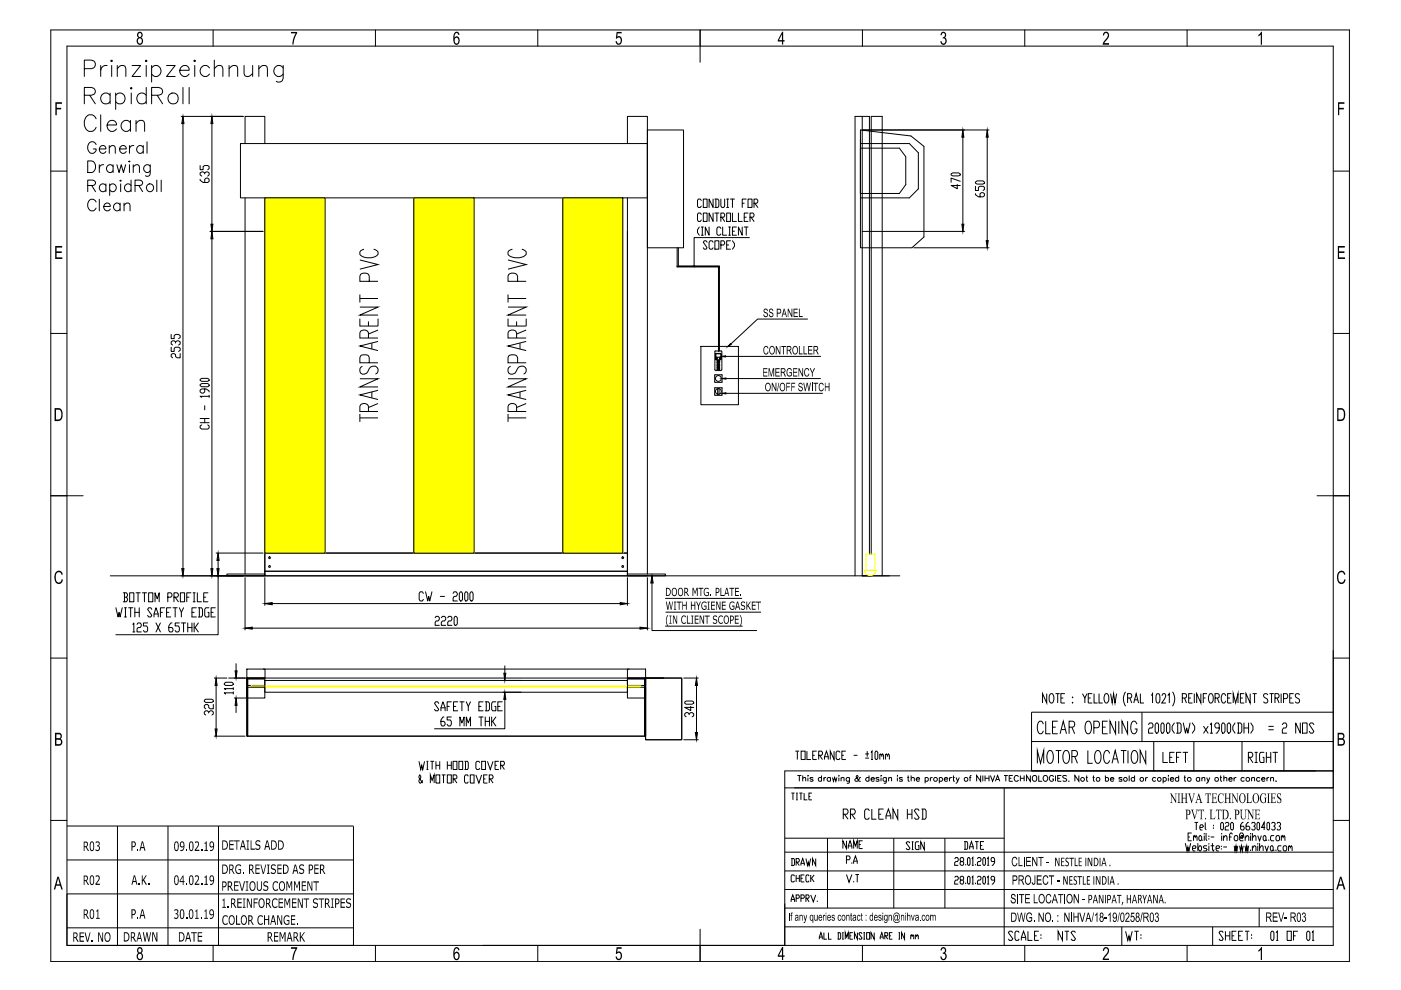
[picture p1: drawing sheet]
<svg xmlns="http://www.w3.org/2000/svg" width="297mm" height="210mm" viewBox="0 0 297 210" stroke-linecap="round" stroke-linejoin="round" font-family="sans-serif">
<!-- layer: 0 -->
<g fill="none" stroke="#000" stroke-width=".21">
<path d="M10.8 6.4h275.3v197.5h-275.3zM14.2 9.8h268.5v190.6h-268.5zM17.9 14.6h1.5a.91 .91 0 0 0 .8-.9 .91 .91 0 0 0-.8-1h-1.5v3.5M21.4 13.9v2.3M22.7 13.9a1.14 1.14 0 0 0-1.3 1M23.3 19.7v2.3M23.5 12.9l.2-.2 .1 .2-.1 .2zM23.7 13.9v2.3M24.5 19.7v3.5M24.9 14.6l.8-.7 .8 .2 .2 .5v1.6M24.9 13.9v2.3M27.7 18.7l.1-.2 .2 .2-.2 .2z"/>
<path d="M27.8 19.7v2.3M28 13.9h1.8l-1.8 2.3h1.8M31 12.7l.2 .2-.2 .2-.2-.2zM31 13.9v2.3M31 18.5v3.5M32.1 14.4a1.15 1.15 0 0 1 2 .3 1.15 1.15 0 0 1-1.3 1.5l-.7-.5M32.1 13.9v3.5M35.3 13.9h1.8l-1.8 2.3h1.8M38.1 14.9h2a1 1 0 0 0-1-1.1 1 1 0 0 0-1 1.1 1.09 1.09 0 0 0 .7 1.2 1.09 1.09 0 0 0 1.3-.4M38.8 18.5v3.5M40.1 18.5v3.5M41.3 12.7l.2 .2-.2 .2-.2-.2z"/>
<path d="M41.3 13.9v2.3M44.4 14.4a1.11 1.11 0 0 0-1.6-.2 1.11 1.11 0 0 0 0 1.7 1.11 1.11 0 0 0 1.6-.2M45.2 6.4v3.4M45.4 14.6l.8-.7 .9 .2 .2 .5v1.6M45.4 12.7v3.5M48.6 14.6l.8-.7 .9 .2 .1 2.1M48.6 13.9v2.3M51.7 13.9v1.7l.2 .4 .8 .2 .9-.6M53.6 13.9v2.3M54.9 14.6l.8-.7 .9 .2 .1 2.1M54.9 13.9v2.3M60 13.9v2.7a.91 .91 0 0 1-.5 .7 .91 .91 0 0 1-.9-.1"/>
<path d="M60 14.4a1.15 1.15 0 0 0-1.9 .3 1.15 1.15 0 0 0 1.3 1.5l.6-.5M79.6 6.4v3.4M114 6.4v3.4M148.4 6.4v6.8M182.9 6.4v3.4M217.3 6.4v3.4M251.7 6.4v3.4M10.8 36.3h3.4M17.9 20.2h1.5l.5-.2a.78 .78 0 0 0 0-1.3l-.5-.2h-1.5v3.5M18.6 34.1h.8a1.32 1.32 0 0 1 .9 1.2 1.32 1.32 0 0 1-.9 1.3h-.8zM18.6 39.3l1.4-.1a.55 .55 0 0 0 0-.9l-1.4-.1v2.4M19 20.2l1.2 1.8"/>
<path d="M19.4 39.3l.8 1.3M20.4 25.2a1.28 1.28 0 0 0-1.5-.9 1.28 1.28 0 0 0-1 1.4 1.62 1.62 0 0 0 1.6 2.2l.7-.6 .2-.3M20.4 30.6a.91 .91 0 0 0-1.1-.5 .91 .91 0 0 0-.7 .9 1.09 1.09 0 0 0 .3 1.1 1.09 1.09 0 0 0 1.1 .3l.4-.5v-.3h-.6M21.1 31.6h1.4a.7 .7 0 0 0-.7-.8 .7 .7 0 0 0-.7 .8 .76 .76 0 0 0 .4 .8 .76 .76 0 0 0 1-.3M21.1 34.9v1.7M21.4 24.3v3.6M22 34.9a.79 .79 0 0 0-.9 .7M22.5 39.3a.78 .78 0 0 0-1.2-.1 .78 .78 0 0 0 0 1.2 .78 .78 0 0 0 1.2-.1M22.5 39v1.6M22.7 26.5h2a1 1 0 0 0-1-1 1 1 0 0 0-1 1 1.09 1.09 0 0 0 .6 1.3 1.09 1.09 0 0 0 1.4-.5M23.2 31.3l.5-.4 .6 .1 .1 1.5M23.2 30.9v1.6"/>
<path d="M23.3 39.3a.78 .78 0 0 1 1.1-.1 .78 .78 0 0 1 0 1.2 .78 .78 0 0 1-1.1-.1M23.3 39v2.4M23.3 20.2a1.12 1.12 0 0 0-1.6-.2 1.12 1.12 0 0 0 0 1.7 1.12 1.12 0 0 0 1.6-.2M24 35.3a.78 .78 0 0 0-1.2-.1 .78 .78 0 0 0 0 1.1 .78 .78 0 0 0 1.2-.1M24 34.9v1.7M24.5 20.2a1.12 1.12 0 0 1 1.7-.2 1.12 1.12 0 0 1 0 1.7 1.12 1.12 0 0 1-1.7-.2M24.8 34.9l.4 1.7 .5-1.7 .5 1.7 .4-1.7M25.4 31.6h1.4a.72 .72 0 0 0-.9-.8 .72 .72 0 0 0-.5 1 .74 .74 0 0 0 .5 .7 .74 .74 0 0 0 .9-.4M25.5 38.3l.1-.1 .1 .1-.1 .1zM25.6 39v1.6M27.3 34.2l.1-.1 .2 .1zM27.4 30.9v1.6"/>
<path d="M27.4 34.9v1.7M27.7 26a1.11 1.11 0 0 0-1.7-.1 1.11 1.11 0 0 0 0 1.6 1.11 1.11 0 0 0 1.7-.2M27.7 25.5v2.4M27.8 39.3a.78 .78 0 0 0-1.2-.1 .78 .78 0 0 0 0 1.2 .78 .78 0 0 0 1.2-.1M27.8 38.2v2.4M28.3 35.4l.5-.5 .6 .2 .2 1.5M28.3 34.9v1.7M28.4 30.9a.79 .79 0 0 0-1 .7M28.6 39.3l1.4-.1a.55 .55 0 0 0 0-.9l-1.4-.1v2.4M28.8 26.2l.8-.7 .9 .2 .2 .5v1.7M28.8 25.5v2.4M29.4 39.3l.8 1.3"/>
<path d="M30.4 31.2a.78 .78 0 0 0-1.2-.1 .78 .78 0 0 0 0 1.1 .78 .78 0 0 0 1.2-.1M30.4 30.9v1.6M31 20.2a1.12 1.12 0 0 0-1.6-.2 1.12 1.12 0 0 0 0 1.7 1.12 1.12 0 0 0 1.6-.2M31.2 30.1v2.4M31.8 34.9v1.9a.61 .61 0 0 1-.3 .5 .61 .61 0 0 1-.7 0M31.8 35.3a.78 .78 0 0 0-1.1-.1 .78 .78 0 0 0 0 1.1 .78 .78 0 0 0 1.1-.1M32.1 20.2h1.5l.5-.2a.78 .78 0 0 0 0-1.3l-.5-.2h-1.5v3.5M33.2 38.2v2.4M33.3 20.2l1.2 1.8M34.2 38.2v2.4M38.4 24.7h13.2M38.8 26.2v94.4"/>
<path d="M42.4 38v.2l.7 .5h.9l.3-.3v-.4l-.3-.2h-.3l-.3 .2v.7M42.4 35.1v.9h.7v-.7l.3-.2h.6l.3 .2v.5l-.3 .2M43.4 36.9v-.2l-.3-.3-.7 .3v.4l.4 .2M43.4 36.7l.3-.3h.3l.3 .3v.4l-.3 .2M44.9 26.2v21.3M51 30.4h86.3v11.6h-86.3zM52 30.4v-5.7h4.1v5.7M133 30.4v-5.7h4.3v97M137.3 27.6h7.6v24.9h-7.6zM182.4 27.6l10.7 1.2 2.8 2.2v19.2l-2.5 2.3h-11zM182.4 31.4h8.3l1.3 1.8v6l-1.3 1.8h-8.3zM182.4 30.4h10.4l1.9 2v7.6l-1.9 2h-10.4"/>
<path d="M182.4 29.5v11.5M182.8 24.7v97.4M182.8 27.6h26.9M201.6 36.9l.4-.2h1.3l.3 .2v.2l-.3 .2h-1.3l-.4-.2zM203 39.1v.9l-1.4-.7h2M203.6 38.4l-2-.6v.9M204.1 29.1v18.4M206.8 39.5v.9h.6v-.7l.4-.2h.6l.3 .2v.5l-.3 .2M206.8 38.6l.4-.2h1.2l.3 .2v.2l-.3 .2h-1.2l-.4-.2zM209.3 29.1v21.9M282.7 36.3h3.4M20.4 42.8a.91 .91 0 0 0-1.1-.6 .91 .91 0 0 0-.7 1 1.09 1.09 0 0 0 .3 1.1 1.09 1.09 0 0 0 1.1 .3l.4-.5"/>
<path d="M21.1 42.2v2.5M22 43.8h1.4a.72 .72 0 0 0-.8-.8 .72 .72 0 0 0-.6 1 .74 .74 0 0 0 .6 .7 .74 .74 0 0 0 .8-.4M25.5 43.4a.77 .77 0 0 0-1.2-.1 .77 .77 0 0 0 0 1.2 .77 .77 0 0 0 1.2-.2M25.5 43.1v1.6M26.3 43.5l.6-.4 .5 .1 .2 1.5M26.3 43.1v1.6M44.5 49.1h11.3M44.9 50.6v70M52 42v79.7M56.1 42v80.1h-4.1M56.1 42h12.8v75.3h-12.8zM56.1 49.1v68.2"/>
<path d="M87.7 42h12.8v75.3h-12.8zM119.3 42h12.8v75.3h-12.8zM133 42v80.1h4.3M133 49.1v68.2h-76.9M143.6 52.5v4.1M143.8 52.5v3.9h8.7v.2h-8.9v-.2M152.3 56.6h.2v17.8h-.2zM158.9 50.4h-11.7v5.9M182.8 49.1h21.7M193.7 52.5h16M206.8 41.1v.2l.6 .4h1l.3-.2v-.4l-.3-.2h-.3l-.3 .2v.6M10.8 70.7h3.4"/>
<path d="M36.3 73.6v.9h.6v-.7l.3-.2h.7l.3 .2v.5l-.3 .2M36.3 70.9v.9h.6v-.6l.3-.3h.7l.3 .3v.4l-.3 .2M37.2 72.7v-.2l-.3-.2h-.3l-.3 .2v.4l.3 .3M37.2 72.5l.4-.2 .6 .2v.4l-.3 .3M38.2 75v.9h-.6l-.4-.3v-.4l-.3-.2h-.3l-.3 .2v.4l.3 .3M148.6 73.4h8v12.4h-8zM151.5 79.5v1.5M151.7 76.1l.1 .1M151.7 75.1v1M151.7 74.4l-.1 .1v3.9l.1 .1M151.7 74.4h1.2M151.8 75.1v.6"/>
<path d="M151.8 75.8v.3l.2 .1v-.4M151.8 76.3h1M151.8 75.9h.2M151.9 76h.1M151.9 75.7h.9M151.9 75.9v.1M151.9 76.1h.1M152 76h.1M152 77.6l.1 .1M152 77.2v.4M152.1 77.5v.1M152.1 78.3h.1"/>
<path d="M152.1 77.1l-.1 .1M152.1 77.9v.5M152.1 76.4v.6M152.1 77.1l.4 .1M152.1 77.9h.4M152.1 76.5v.3M152.1 77h.4M152.1 77.3v.3M152.1 78v.3M152.1 77.2h.1M152.1 77.9v.1M152.2 77.9h.3v.4"/>
<path d="M152.2 77.6h.3M152.2 77.2h.3M152.2 76.9h.3M152.2 76.5h.3M152.2 76.6h.2v.2zM152.2 78l.3 .2-.2 .1zM152.4 76.6h.1M152.4 77.2h.1M152.4 76.5l.1 .3M152.5 77.3l-.1 .3M152.5 76.1l.1 .1M152.5 78.3l-.3 .1"/>
<path d="M152.5 76.8l-.1 .1M152.5 77.6l-.4 .1M152.5 78.3l-.4 .1M152.5 76.5h-.4M152.5 76.9v.1M152.5 75.9v.2M152.6 75.8l-.1 .1M152.6 76.2h.2M152.6 75.9h.2M152.6 76.5v.4M152.6 77.2v.4M152.6 77.9v.5"/>
<path d="M152.6 76h.1M152.6 75.9v.1M152.7 76.1h.1M152.7 75.9l.1 .1M152.8 76h-.2M152.8 76h-.1M152.8 76h.1M152.8 75.8v.4M152.8 75v.1M152.8 74.9l.1 .2M152.8 75l-1 .1M152.8 74.9h-1l-.1 .2"/>
<path d="M152.8 75.1v.6M152.9 74.4l.1 .1v3.9l-1.3 .2M152.9 76.1l-.1 .1M153 75.1v1M153.1 79.5h-1.6M153.1 79.5v1.5M153.8 75.6h20.2M171.2 67.6h-10.6l-5.6 5.3M282.7 70.7h3.4M42.4 81.5l.4-.2h1.2l.3 .2v.3l-.3 .2h-1.2l-.4-.2zM42.4 80.4l.4-.2h1.2l.3 .2v.2l-.3 .3h-1.2l-.4-.3zM42.4 89.6h1.9"/>
<path d="M42.4 88.7h1.9M42.8 90.1l-.4 .2v.4l.4 .3h1.2l.3-.3v-.4l-.3-.2M43.4 82.5v.6l-.3 .3h-.3l-.4-.3v-.4l.4-.2h.9l.6 .4v.2M43.4 86v.9M43.4 88.7v.9M44.3 84h-1.9l.4 .2M44.3 83.8v.4M151.5 83.7h1.6M151.5 81h1.6M151.5 82.3v1.4M152.2 83.5v.1M152.2 82.5v1.1"/>
<path d="M152.2 82.4h.1M152.4 82.4h.1M152.4 83.5v.1M152.5 82.5v1.1M153.1 82.3h-1.6M153.1 82.3v1.4M153.9 80.3h20.1M153.9 83.4h20.5M10.8 105.1h6.8M45.8 117.3h10M46.2 118.8v1.8M56.1 117.3h76.9v3.8h-76.9z"/>
<path d="M184.3 117.5v-92.8h-3v97.4M184.7 117.5v-92.8h2.3v97.4M279.2 105.1h6.9M10.8 139.5h3.4M23.4 122.1h167.4M24.6 128.9l.4 1.9 .2-1 .3 1 .4-1.9M26.1 125.7h.7l.2 .3v.3l-.2 .3M26.4 126.6h.4l.2 .7-.2 .3h-.7M26.4 125.7v1.9M26.4 128.9h.4M26.4 130.8h.4M26.6 128.9v1.9"/>
<path d="M27.3 128.9h.9M27.5 125.7h.9v1.9h-.9zM27.7 128.9v1.9M28.2 132.4l.2-.3v1.9M28.2 134h.4M28.6 128.9v1.9M28.6 129.8h.9M28.8 125.7h.9M29.1 132.4l.2-.3h.4l.2 .3-.2 .7h-.4l-.2 .3v.6h.8M29.3 125.7v1.9M29.5 128.9v1.9M30.2 125.7h.9"/>
<path d="M30.6 125.7v1.9M31.3 132.1h-.9v.6h.7l.2 .4v.6l-.2 .3h-.5l-.2-.3M31.5 125.7h.9v1.9h-.9zM32.2 129.2l-.2-.3h-.5l-.2 .3 .9 1.3-.2 .3h-.5l-.2-.3M32.7 130.8v-.6l.4-1.3 .4 1.3v.6M32.7 130.2h.8M32.9 127.6v-1.9l.4 1.3 .5-1.3v1.9M33.1 132.1l.9 1.9M34 129.8h.4M34 132.1l-.9 1.9M34.9 128.9h-.9v1.9M35.3 129.8h.5"/>
<path d="M35.6 126.6h.6l.3-.3v-.3l-.3-.3h-.6v1.9M36.2 128.9h-.9v1.9h.9M36.5 132.1h-.3l-.4 .6v1l.2 .3h.5l.2-.3v-.3l-.2-.3h-.7M36.7 128.9h.9M36.9 126.6h.7l.2-.3v-.3l-.2-.3h-.7v1.9M37.1 126.6l.7 1M37.1 128.9v1.9M38 128.9l.5 .9v1M38 132.1h-.9v.6h.7l.2 .4v.6l-.2 .3h-.4l-.3-.3M38.2 125.7h.9v1.9h-.9zM38.5 132.1h.9M38.9 128.9l-.4 .9"/>
<path d="M38.9 132.1v1.9M39.6 126.6h.5M39.8 132.1v1.9M39.8 133.1h.9M40.5 125.7h-.9v1.9M40.7 129.8h.5M40.7 132.1v1.9M41 125.7h.4M41 127.6h.4M41.2 125.7v1.9M41.2 132.1v1.9M41.4 133.1l.7 .9"/>
<path d="M41.6 128.9h-.9v1.9h.9M41.8 125.7v1.9h.9M42.1 128.9h.6l.2 .3v1.3l-.2 .3h-.6M42.1 132.1l-.7 1h-.2M42.3 128.9v1.9M43.2 126.6h.4M44.1 125.7h-.9v1.9h.9M44.3 128.9h-.7l-.2 .3v1.3l.2 .3h.7v-1h-.2M44.8 129.8h.4M45.6 128.9h-.8v1.9h.8M46.2 122.1v12.5h-21.6M48.1 121.7h8v.4h-8z"/>
<path d="M52 122.5v11.1M53.5 133.2h82.2M56.1 121.1h76.9v1h-76.9zM56.1 122.5v5.9M57.7 128h73.8M89.8 125.8l-.3-.3h-.4l-.2 .3v1.3l.2 .3h.4l.3-.3M90.2 125.5l.5 1.9 .2-1 .2 1 .5-1.9M92.3 131l.2-.3h.4l.2 .3v.3l-.2 .4h-.4l-.2 .3v.6h.8M93.4 126.4h.8M93.6 131l.2-.3h.4l.3 .3v.3l-.3 .4h-.4l-.2 .3v.6h.9M94.9 131l.2-.3h.5l.2 .3-.2 .7h-.5l-.2 .3v.6h.9M96.1 125.8l.2-.3h.4l.3 .3v.3l-.3 .3h-.4l-.2 .4v.6h.9"/>
<path d="M96.5 130.7h.2l.3 .3v1.3l-.3 .3h-.2l-.2-.3v-1.3zM97.6 125.5h.2l.3 .3v1.3l-.3 .3h-.2l-.2-.3v-1.3zM98.7 125.5h.2l.3 .3v1.3l-.3 .3h-.2l-.2-.3v-1.3zM99.9 125.5h.2l.2 .3v1.3l-.2 .3h-.2l-.3-.3v-1.3zM133 121.7h8.1v.4h-8.1zM133 122.5v5.9M137.3 122.5v11.1M138.2 123.6v10.1h22.2M141 126.9h16.3M141 132.8h16.5M141.1 129.8h20.2M282.7 139.5h3.4"/>
<path d="M43.3 148.5l.3-.2h1.3l.3 .2v.2l-.3 .2h-1.3l-.3-.2zM44.3 151.2v-.2l-.3-.3h-.4l-.3 .3v.4l.3 .2M44.3 151l.3-.3h.3l.3 .3v.4l-.3 .2M45.2 149.4v.9h-.6l-.3-.3v-.4l-.3-.2h-.4l-.3 .2v.4l.3 .3M45.4 143.8h2.7M45.4 156.1h6.6M45.8 145.3v9.3M47.6 144.9l.3-.2h1.3l.3 .2v.2l-.3 .2h-1.3l-.3-.2zM48.5 143.8h3.8M49.5 146.9h-1.9l.3 .3M49.5 146h-1.9l.3 .2M49.5 145.8v.4"/>
<path d="M49.5 146.7v.5M49.7 148h2.4M50.1 140.7v1.5M50.1 149.6v1.5M52.3 145.7h3.8v2.3h-3.8zM52.3 143.8h3.8v1.5h-3.8zM52.3 141.9h3.9v1.9h-3.9zM52.5 143.8h-.2v12.3h.2v-12.1h3.6v-.2h-3.8v.2M52.5 156.1h84.2M55.8 143.8h77.6M55.8 141.9h77.6M56.1 144.3h76.9v2.5h-76.9z"/>
<path d="M93 149.1l-.2-.3h-.5l-.2 .3 .9 1.3-.2 .3h-.5l-.2-.3M93.5 150.7v-.6l.4-1.3 .5 1.3v.6M93.5 150.1h.9M94.1 152h-.2l-.4 .7v.9l.2 .3h.4l.3-.3v-.3l-.3-.3h-.6M94.8 149.8h.5M95.7 148.8h-.9v1.9M95.7 152h-.9v.7h.7l.2 .3v.6l-.2 .3h-.4l-.3-.3M96.2 149.8h.4M97 148.8h-.8v1.9h.8M97.5 153.9v-1.9l.4 1.3 .5-1.3v1.9M97.5 148.8h.9M97.9 148.8v1.9"/>
<path d="M98.9 148.8l.4 1v.9M98.9 153.9v-1.9l.4 1.3 .5-1.3v1.9M99.8 148.8l-.5 1M101.5 149.8h.5M101.5 152h.9M102 152v1.9M102.4 148.8h-.9v1.9h.9M102.9 148.8h.7l.2 .3v1.3l-.2 .3h-.7M102.9 152v1.9M102.9 153h.9M103.1 148.8v1.9M103.8 152v1.9"/>
<path d="M104.2 152v1.9M104.5 153l.6 .9M105.1 148.8h-.6l-.3 .3v1.3l.3 .3h.6v-.9h-.2M105.1 152l-.6 1h-.3M105.6 149.8h.4M106.5 148.8h-.9v1.9h.9M106.7 144.3h3.8M106.7 146.8h3.8M107 148.3v6.2h-14.9M107 141.2v1.5M133 145.7h3.9v2.3h-3.9zM133 143.8h3.9v1.5h-3.9z"/>
<path d="M133 141.9h3.9v1.9h-3.9zM136.7 143.8h.2v12.3h-.2v-12.1h-3.7v-.2h3.9v.2M136.9 143.8h7.6v13h-7.6zM136.9 143.8h3.8M145 143.8h3.1M145 156.8h3.1M145.2 148.8l.3-.2h1.2l.4 .2v.3l-.4 .2h-1.2l-.3-.2zM146.1 151.6v-.3l-.3-.2h-.3l-.3 .2v.5l.3 .2M146.1 151.3l.3-.2h.3l.4 .2v.5l-.4 .2M146.4 149.8v.9l-1.2-.7h1.9M147.7 145.3v10M168.6 159.3h.8"/>
<path d="M169.1 159.3v1.7M169.9 159.3h.8v1.7h-.8zM171.1 159.3v1.7h.8M173.2 159.3h-.9v1.7h.9M176.8 159.3v1.7l-.8-1.7v1.7M178.1 159.6l-.2-.3h-.4l-.2 .3v1.1l.2 .3h.4l.2-.3M179.3 159.3h-.8v1.7h.8M183.4 159.9h.8M183.9 159.3v1.1M184.7 159.6l.2-.3v1.7M185.7 159.3h.2l.2 .3v1.1l-.2 .3h-.2l-.2-.3v-1.1zM186.5 159.9v1.1"/>
<path d="M187.8 159.9v1.1M243.5 153.6l.2-.3h.5l.2 .3v.4l-.2 .3h-.5l-.2 .4v.7h.9M244.6 157.2v6.2M245.2 153.3h.2l.2 .3v1.5l-.2 .3h-.2l-.3-.3v-1.5zM246.4 153.3h.2l.2 .3v1.5l-.2 .3h-.2l-.3-.3v-1.5zM246.6 159.5v2.2h.9M247.5 153.3h.3l.2 .3v1.5l-.2 .3h-.3l-.2-.3v-1.5zM248.9 159.5h-.9v2.2h.9M249 153.3l-.5 .7v.7l.5 .7M249.4 153.3h.8l.2 .3v1.5l-.2 .3h-.8M249.7 153.3v2.1M250.4 159.5h-1v2.2"/>
<path d="M250.8 159.5h1M250.9 153.3l.4 2.1 .3-1.1 .3 1.1 .4-2.1M251.3 159.5v2.2M252.8 153.3l.5 .7v.7l-.5 .7M253.1 157.2v6.2M255.2 154l.9 1.4M256.1 154l-.9 1.4M256.6 153.6l.3-.3v2.1M256.6 155.4h.5M258.5 154.3h-.7l-.2-.3v-.4l.2-.3h.5l.2 .3v1.1l-.5 .7h-.2M259.2 153.3h.3l.2 .3v1.5l-.2 .3h-.3l-.2-.3v-1.5zM260.4 153.3h.3l.2 .3v1.5l-.2 .3h-.3l-.2-.3v-1.5z"/>
<path d="M261.8 153.3l-.4 .7v.7l.4 .7M262.4 153.3h.6l.3 .3v1.5l-.3 .3h-.6M262.6 153.3v2.1M263.3 157.2v6.2M263.8 153.3v2.1M263.8 154.3h.9M264.7 153.3v2.1M265.2 153.3l.5 .7v.7l-.5 .7M266.1 159.5h.5M266.3 159.5v2.2M268 159.5h-.7l-.2 .4v1.4l.2 .4h.7v-1.1h-.2M268.5 159.5v2.2"/>
<path d="M269 154h1M269 154.7h1M269.4 159.5v2.2M269.9 159.5h1M270.4 159.5v2.2M271.9 153.6l.2-.3h.5l.2 .3v.4l-.2 .3h-.5l-.2 .4v.7h.9M272.2 157.2v6.2M275.7 153.3v2.1l-1-2.1v2.1M276.2 153.3h.9v2.1h-.9zM278.6 153.6l-.3-.3h-.5l-.2 .3 1 1.5-.3 .3h-.5l-.2-.3M10.8 173.9h3.4M14.2 175.1h60.7"/>
<path d="M24.9 175.1v25.3M35.6 175.1v25.3M46.3 175.1v25.3M74.9 175.2v25.2M88.8 161.4l.4 1.8 .2-.9 .2 .9 .4-1.8M89.6 165.4l-.4 .6h-.2l-.2-.6 .4-.5-.2-.6-.2 .6 .8 1.1M90.4 161.4h.4M90.4 163.2h.4M90.6 161.4v1.8M91.2 166v-1.7l.4 1.1 .4-1.1v1.7M91.2 161.4h.8M91.6 161.4v1.8"/>
<path d="M92.4 164.3h.8v1.7h-.8zM92.4 161.4v1.8M92.4 162.3h.8M93.2 161.4v1.8M93.7 164.3h.8M94 164.3v1.7M94.8 164.3h.9v1.7h-.9zM94.8 162.3h.9M94.8 161.4v1.8M95.7 161.4v1.8M96.1 161.4h.8v1.8h-.8zM96.1 165.1h.6l.2-.2-.2-.6h-.6v1.7"/>
<path d="M96.3 165.1l.6 .9M97.3 161.4h.8v1.8h-.8zM98.5 161.4h.6l.2 .3v1.2l-.2 .3h-.6M98.7 161.4v1.8M99.3 164.6l-.2-.3h-.4l-.2 .3v1.1l.2 .3h.4l.2-.3M99.7 164.3h.8v1.7h-.8zM100.9 164.3l.6 1.7 .6-1.7M101.7 161.7l-.2-.3h-.4l-.2 .3v1.2l.2 .3h.4l.2-.3M102.1 161.4h.8v1.8h-.8zM102.5 165.1h.4M103.3 161.4l.6 1.8 .6-1.8M103.3 164.3h-.8v1.7h.8"/>
<path d="M103.7 165.1h.6l.2-.2-.2-.6h-.6v1.7M103.9 165.1l.6 .9M105 162.3h.3M105.8 161.4h-.8v1.8h.8M106.1 162.3h.7l.1-.3-.1-.6h-.7v1.8M106.4 162.3l.5 .9M166.4 163.4h116.3v3.6h-116.3zM166.4 167v33.4M166.4 177.7h46.5M167.8 168.1h.7M168.1 168.1v1.5M168.4 167h114.3"/>
<path d="M168.8 168.1h.3M168.8 169.6h.3M169 168.1v1.5M169.1 164.4h.8M169.5 164.4v1.3M169.5 168.1h.7M169.8 168.1v1.5M170.2 165.1l.3-.3 .3 .1v.8M170.2 164.4v1.3M170.5 168.1v1.5h.7M171.3 164.4v.1zM171.3 164.9v.8"/>
<path d="M171.5 168.9h.3M172.1 168.1h-.6v1.5h.6M172.3 160.1h.4M172.4 165l-.3-.2-.3 .1v.2l.6 .4-.3 .2-.4-.2M173.6 160.1h.6l.2-.2-.2-.6h-.6v1.7M173.8 160.1l.6 .9M174.2 165a.38 .38 0 0 0-.6 0 .38 .38 0 0 0 0 .5 .38 .38 0 0 0 .6 0M174.2 164.4v1.3M174.7 164.8v.9M174.8 161v-.6l.4-1.1 .4 1.1v.6M174.8 160.4h.8M175.1 164.8l-.2 .1-.2 .3"/>
<path d="M175.4 177.7v14.8M176.1 165a.4 .4 0 0 0-.6 0 .4 .4 0 0 0 0 .5 .4 .4 0 0 0 .6 0M176.1 164.8v.9M176.5 164.8l.2 .9 .3-.9 .2 .9 .2-.9M177.9 164.4v.1zM177.9 164.9v.8M178.3 165.1l.3-.3 .3 .1 .1 .8M178.3 164.8v.9M178.5 160.1h.4M178.8 172.6h.7l.3-.3v-.4l-.3-.4h-.7v2.2M179 172.6l.8 1.1M179.5 178.3v1.6l-.8-1.6v1.6"/>
<path d="M179.8 179.9v-.5l.4-1.1 .4 1.1v.5M179.8 179.4h.8M180.1 164.8v1.1l-.6 .1M180.1 165a.4 .4 0 0 0-.6 0 .4 .4 0 0 0 0 .5 .4 .4 0 0 0 .6 0M180.3 172.6h.8l.2-.3v-.4l-.2-.4h-.8v2.2M180.6 172.6l.7 1.1M181 179.9v-1.6l.4 1.1 .4-1.1v1.6M181 160.1h.8M182.1 179.1h.4M182.4 165l-.1-.2a.8 .8 0 0 1-1 .8v-.4l.6-.5-.1-.3-.3 .2 .1 .3 .5 .7h.3M182.9 178.3h-.8v1.6h.8M183.4 160.7h.8"/>
<path d="M184.2 165a.4 .4 0 0 0-.5 0 .4 .4 0 0 0 0 .5 .4 .4 0 0 0 .5 0M184.2 164.4v1.3M184.3 171.9l-.2-.4h-.5l-.3 .4v1.5l.3 .3h.5l.2-.3M184.7 165.2h.7a.4 .4 0 0 0-.6-.3 .4 .4 0 0 0-.1 .6 .4 .4 0 0 0 .6 .1l.1-.1M184.7 161h.4M184.8 171.5v2.2h1M186.3 172.6h.5M186.4 165l-.2-.2-.4 .1v.2l.5 .2 .1 .2-.2 .2-.5-.2M186.5 160.1l.2-.2 .3 .5M186.8 164.4v.1zM186.8 164.9v.8M187 160.1l.1-.2 .2 .2v.9"/>
<path d="M187.3 171.5h-1v2.2h1M187.8 160.1l.2-.2 .2 .5M187.8 173.7v-.7l.6-1.5 .5 1.5v.7M187.8 173h1.1M187.9 164.8v1l-.1 .2h-.4M187.9 165a.4 .4 0 0 0-.6 0 .4 .4 0 0 0 0 .5 .4 .4 0 0 0 .6 0M188.2 160.1l.2-.2 .2 .2v.9M188.4 165.1l.3-.3 .3 .1v.8M188.4 164.8v.9M189.5 177.7v14.8M190.3 164.4v.1zM190.3 164.9v.8"/>
<path d="M190.3 171.5v2.2l-1-2.2v2.2M191.3 165l-.2-.2-.4 .1v.2l.6 .2v.2l-.2 .2-.4-.2M192.4 164.8h.4M192.4 172.6h1M192.4 171.5v2.2M192.5 164.4v1l.1 .2 .2 .1M192.9 178.7l-.2-.2h-.4l-.2 .2 .8 1.1-.2 .3h-.4l-.2-.3M193.2 165.1l.3-.3 .3 .1 .1 .8M193.2 164.4v1.3M193.3 178.5h.4M193.4 171.5v2.2M193.5 178.5v1.6"/>
<path d="M194.2 165.2h.8v-.1a.4 .4 0 0 0-.6-.1 .4 .4 0 0 0 0 .6 .4 .4 0 0 0 .6-.1M194.8 178.5h-.6l-.1 .2v1.1l.1 .3h.6v-.8h-.2M194.9 171.9l-.3-.4h-.5l-.2 .4 1 1.5-.3 .3h-.5l-.2-.3M195.4 171.5h.7l.3 .4v1.5l-.3 .3h-.7M195.6 171.5v2.2M196 178.5v1.6l-.8-1.6v1.6M196.1 165a.38 .38 0 0 1 .6 0 .38 .38 0 0 1 0 .5 .38 .38 0 0 1-.6 0M196.1 164.8v1.3M197.2 164.8v.9M197.7 164.8l-.3 .1-.2 .3M199.2 165a.4 .4 0 0 1 .5 0 .4 .4 0 0 1 0 .5 .4 .4 0 0 1-.5 0M199.2 164.8v1.3"/>
<path d="M200.2 165.2h.7a.4 .4 0 0 0-.5-.3 .4 .4 0 0 0-.2 .6 .4 .4 0 0 0 .6 .1l.1-.1M200.3 177.7v14.8M201.3 164.8v.9M201.8 164.8l-.3 .1-.2 .3M202 164.8h.4M202.2 164.4v1v.2l.3 .1M202.7 164.8l.3 .9 .4-.9M203 165.7l-.4 .4M204.4 178.4h.6l.2 .3v1.1l-.2 .3h-.6M204.6 178.4v1.7M205.5 164.8h.4M205.6 179.5h.7"/>
<path d="M206 164.4l-.3 .3v1M206.7 178.4h.8M207.1 178.4v1.7M207.9 179.3h.4M207.9 164.4v1.3l-.8-1.3v1.3M208.4 164.4v1.3M208.6 178.4h-.7v1.7h.7M208.8 164.4v1.3M208.8 165h.9M209.7 164.4v1.3M210 164.4l.5 1.3 .4-1.3M211 165.7l.5-1.3 .5 1.3"/>
<path d="M211.2 165.3h.6M212.9 164.4h.8M212.9 167v33.4M213.2 164.4v1.3M214 165h.4M214.7 164.4h-.7v1.3h.7M215.9 164.7a.46 .46 0 0 0-.5-.3 .46 .46 0 0 0-.4 .5v.3a.46 .46 0 0 0 .4 .4 .46 .46 0 0 0 .5-.2M216.3 165h.8M216.3 164.4v1.3M217.1 164.4v1.3M218.5 164.4v1.3l-.9-1.3v1.3M218.7 163.4h60.2"/>
<path d="M219 164.6l.1-.1a.58 .58 0 0 1 .7 .5 .58 .58 0 0 1-.7 .6l-.2-.4zM220.2 164.4v1.3h.8M221.3 164.6l.1-.1a.57 .57 0 0 1 .8 .6 .57 .57 0 0 1-.9 .4l-.1-.3zM223.4 164.7a.46 .46 0 0 0-.6-.3 .46 .46 0 0 0-.3 .5v.3a.45 .45 0 0 0 .4 .5 .45 .45 0 0 0 .5-.5h-.3M223.8 164.4v1.3M224.3 165h.4M225 164.4h-.7v1.3h.7M226.2 164.6l-.3-.2-.6 .2 .1 .3 .7 .3 .1 .3-.3 .2-.6-.2M226.6 165.6h.1M228.7 164.4v1.3l-.8-1.3v1.3M230.2 164.8h.4M230.4 164.4v1v.2l.3 .1"/>
<path d="M231.7 164.8h.4M231.8 164.4v1l.3 .3M234.4 165a.38 .38 0 0 1 .5 0 .38 .38 0 0 1 0 .5 .38 .38 0 0 1-.5 0M234.4 164.4v1.3M235.4 165.2h.7a.4 .4 0 0 0-.5-.3 .4 .4 0 0 0-.2 .6 .4 .4 0 0 0 .6 .1l.1-.1M237.9 165l-.1-.1h-.5v.2l.5 .2 .1 .2-.3 .2-.3-.2M239.4 164.4v1.3M240.6 165a.4 .4 0 0 0-.6 0 .4 .4 0 0 0 0 .5 .4 .4 0 0 0 .6 0M240.6 164.4v1.3M242.9 164.8v.9M243.3 164.8l-.3 .1-.1 .3M245 165a.4 .4 0 0 0-.6 0 .4 .4 0 0 0 0 .5 .4 .4 0 0 0 .6 0"/>
<path d="M246.6 165a.38 .38 0 0 1 .6 0 .38 .38 0 0 1 0 .5 .38 .38 0 0 1-.6 0M246.6 164.8v1.3M247.7 164.4v.1zM247.7 164.9v.8M248 160.6h.5M248.1 165.2h.7a.4 .4 0 0 0-.5-.3 .4 .4 0 0 0-.2 .6 .4 .4 0 0 0 .6 .1l.1-.1M249.4 160.6h.5M249.9 165a.4 .4 0 0 0-.6 0 .4 .4 0 0 0 0 .5 .4 .4 0 0 0 .6 0M249.9 164.4v1.3M251 164.8h.4M251.2 164.4v1v.2l.3 .1M251.3 178.8l.4 1.6 .2-.8 .2 .8 .3-1.6"/>
<path d="M251.9 177.5h.4M252.7 176.6h-.8v1.7h.8M252.8 179.9h.6l.2-.3-.2-.3h-.4l-.2 .3v.5l.2 .3h.4M253 177.5l.2-.3 .2 .5M253 177.2v1.1M253.3 174.4h.7M253.4 177.5l.2-.3 .2 .3v.8M253.6 174.4v1.6M254 178.8v1.6M254.4 165a.4 .4 0 0 0-.6 0 .4 .4 0 0 0 0 .5 .4 .4 0 0 0 .6 0M254.4 179.3h.2l.1 .3v.5l-.1 .3h-.2l-.4-.5zM254.4 164.8v.9"/>
<path d="M254.4 175.4h.5l.3-.2-.3-.3h-.3l-.2 .3v.5l.2 .3h.3M254.4 177.2l.4 .3v.5l-.2 .3-.4-.3v-.5zM254.8 178l.1 .3M254.8 165.1l.3-.3 .3 .1 .1 .8M254.8 164.8v.9M255.3 176.6v.3M255.3 177.2v1.1M255.5 174.4v1.3l.2 .3M255.7 176.6v1.4l.2 .3M255.8 164.8l.4 .9 .3-.9M255.9 179.3h-.6l-.2 .3 .2 .3h.4l.2 .2-.2 .3h-.6M256.2 165.7l-.5 .4"/>
<path d="M256.3 177.2v.3M256.3 177.7v.3M256.3 178.8v.3M256.3 179.3v1.1M256.7 177.5h.7M256.7 179.3h.7M257.1 178.8v1.3l.1 .3 .2-.3M257.3 174.9v.3M257.3 175.4v.3M257.8 179.9h.6l.2-.3-.2-.3h-.4l-.2 .3v.5l.2 .3h.4M258.6 164.8h.5M258.8 164.4v1l.3 .3"/>
<path d="M259 179.3v.3M259 179.9v.2M259 174.4l.4 .2v1.1l-.2 .3-.4-.3v-1.1zM259 176.6v.3M259 177.2v1.1M259.3 179.6h.9M259.4 177.7l.4-.5h.1l.3 .3v.8M259.4 177.2v1.1M259.5 165.1l.3-.3 .3 .1v.8M259.5 164.4v1.3M259.8 174.6l.2-.2h.4l.1 .2-.1 .6h-.4l-.2 .2v.6h.7M260.5 165.2h.8a.4 .4 0 0 0-.6-.3 .4 .4 0 0 0-.2 .6 .4 .4 0 0 0 .6 .1l.2-.1"/>
<path d="M260.5 177.5h.6M261.1 174.4l.4 .2v1.1l-.2 .3-.4-.3v-1.1zM261.3 176.9l-.2-.3h-.2l-.2 .3v1.4M261.6 164.8v.9M261.7 179.3l.1 1.1 .3-1.1 .1 1.1 .2-1.1M261.9 177.2h.4l.1 .3v.5l-.1 .3h-.4l-.2-.3v-.5zM262.1 164.8l-.3 .1-.2 .3M262.8 179.3l.2 1.1 .2-1.1 .2 1.1 .2-1.1M263.4 177.5l-.4 .2 .2-.5h.2v.5l.2-.2v-.6l-.2-.3h-.4l-.2 .3v1.1l.2 .3h.6M263.6 174.4h-.2l-.4 .5v.8l.2 .3h.4l.2-.3-.2-.5h-.6M263.8 165a.4 .4 0 0 0-.6 0 .4 .4 0 0 0 0 .5 .4 .4 0 0 0 .6 0M264 179.3l.2 1.1 .1-1.1 .3 1.1 .1-1.1"/>
<path d="M264 177.7l.4-.5h.2l.2 .3v.8M264 177.2v1.1M264.7 160.6h.7l.2-.4v-.3l-.2-.4h-.7v2.2M264.8 174.4h-.2l-.4 .5v.8l.2 .3h.4l.2-.3v-.3l-.2-.2h-.6M264.9 160.6l.7 1.1M265.1 176.6v.3M265.1 177.2v1.1M265.4 165.1l.3-.3 .3 .1v.8M265.4 174.6l.1-.2h.4l.2 .2v.3l-.4 .3M265.4 164.8v.9M265.5 177.7l.4-.5h.2l.2 .3v.8M265.5 179.9l.4-.6h.2l.2 .3v.8"/>
<path d="M265.5 176.6v1.7M265.5 179.3v1.1M265.9 175.2l.2 .2v.3l-.2 .3h-.4l-.1-.3M266.1 161.7h.5M266.7 174.4h.2l.2 .2v1.1l-.2 .3h-.2l-.2-.3v-1.1zM266.7 177.2l.4 1.1 .3-1.1M266.7 178.8v.3M266.7 179.3v1.1M267.1 179.9l.3-.6h.2l.2 .3v.8M267.1 178.8v1.6M267.1 165a.4 .4 0 0 0-.6 0 .4 .4 0 0 0 0 .5 .4 .4 0 0 0 .6 0M267.5 165.2h.7a.4 .4 0 0 0-.4-.3 .4 .4 0 0 0-.4 .4 .4 .4 0 0 0 .4 .4l.4-.2"/>
<path d="M268 177.2h.2l.2 .3v.5l-.2 .3h-.2l-.2-.3v-.5zM268.2 179.3l.4 1.1 .4-1.1M268.2 175.4h-.7l.5-1v1.6M268.4 178l.2 .3M268.5 160.6h.9M268.6 164.8v.9M268.8 174.4h.2l.2 .2v1.1l-.2 .3h-.2l-.2-.3v-1.1zM269 178v.3M269.1 164.8l-.3 .1-.2 .3M269.4 165.1l.3-.3 .3 .1v.8M269.4 164.8v.9M269.6 179.3h.2l.1 .3v.5l-.1 .3h-.2l-.3-.3v-.5z"/>
<path d="M269.6 174.6l.2-.2h.3l.3 .2v.3l-.4 .3M270.1 175.2l.3 .2v.3l-.3 .3h-.3l-.2-.3M270.1 177.2h-.5l-.2 .3v.5l.2 .3h.5M270.5 165.6h.1zM270.7 174.6l.2-.2h.4l.2 .2v.3l-.4 .3M270.7 177.2h.4l.2 .3v.5l-.2 .3h-.4l-.2-.3v-.5zM271.3 175.2l.2 .2v.3l-.2 .3h-.4l-.2-.3M271.7 177.5l.2-.3 .1 .5M271.7 179.3h-.6l-.2 .3v.5l.2 .3h.6M271.7 177.2v1.1M272 177.5l.3-.3 .1 .3v.8M272.3 179.3h.3l.2 .3v.5l-.2 .3h-.3l-.3-.3v-.5z"/>
<path d="M273.2 179.6l.2-.3 .2 .6M273.2 179.3v1.1M273.6 179.6l.2-.3 .2 .3v.8M282.7 173.9h3.4M14.2 196.7h60.7M14.2 189.5h60.7M14.2 182.3h60.7M148.4 197v6.9M166.4 192.5h116.3M166.4 188.6h116.3M166.4 184.7h116.3M166.4 180.7h116.3"/>
<path d="M166.4 196.5h116.3M167.7 182h.6l.2 .3v1l-.2 .2h-.6M167.7 191.2v-.5l.4-1 .4 1v.5M167.7 190.7h.8M167.9 182v1.5M168.5 185.8l-.2-.3h-.4l-.2 .3v.9l.2 .3h.4l.2-.3M168.8 182.8h.5l.2-.3-.2-.5h-.5v1.5M168.8 190.5h.5l.2-.3-.2-.5h-.5v1.5M168.8 185.5v1.5M168.8 186.2h.7M169 182.8l.5 .7M169.5 185.5v1.5"/>
<path d="M169.8 183.5v-.5l.4-1 .3 1.5M169.8 190.5h.6l.1-.3-.1-.5h-.6v1.5M169.8 183h.7M169.8 186.2h.4M170.5 185.5h-.7v1.5h.7M170.9 182l.3 1.5 .2-.7 .1 .7 .4-1.5M170.9 190.5h.5l.1-.3-.1-.5h-.5v1.5M171 190.5l.5 .7M171.5 185.8l-.1-.3h-.4l-.1 .3v.9l.1 .3h.4l.1-.3M171.9 189.7l.5 1.5 .5-1.5M171.9 185.5v1.5M172.1 186.2l.5 .8"/>
<path d="M172.6 185.5l-.5 .7h-.2M172.9 182v1.5l-.6-1.5v1.5M173.3 191v.2M173.7 199.1v-.4l.3-1 .3 1.4M173.7 198.7h.6M174.7 197.7v1.4h.6M175.7 197.7v1.4h.6M177.6 197.7h.5l.1 .3v.9l-.1 .2h-.5M177.7 197.7v1.4M178.6 197.7h.3M178.6 199.1h.3M178.7 197.7v1.4"/>
<path d="M179.2 199.1v-1.4l.3 1 .3-1v1.4M179.5 185.4l.5 1.7 .6-1.7M179.5 182.3h.5l.2-.3v-.3l-.2-.2h-.5v1.6M180.2 198.4h.3M180.6 182.8v.3M180.8 197.7h-.6v1.4h.6M181 183.1v-.5l.4-1.1 .4 1.1v.5M181 186.8v.3M181 182.6h.8M181.4 185.4h.7M181.8 185.4v1.7M181.8 197.7v1.4l-.6-1.4v1.4"/>
<path d="M182.8 198l-.2-.3h-.3l-.2 .3 .7 .9-.2 .2h-.3l-.2-.2M183.1 197.7h.3M183.1 199.1h.3M183.2 197.7v1.4M183.7 197.7h.7v1.4h-.7zM185.3 197.7v1.4l-.6-1.4v1.4M186.6 199.1v-.4l.4-1 .3 1.4M186.6 198.7h.7M187.6 198.4h.5l.1-.2-.1-.5h-.5v1.4M187.8 198.4l.4 .7M188.6 198.4h.3M189.2 197.7h-.6v1.4h.6"/>
<path d="M190.5 197.7h.3M190.5 199.1h.3M190.7 197.7v1.4M191.8 197.7v1.4l-.7-1.4v1.4M193.1 198.4l.2-.2 .1 .5M193.1 198.2v.9M193.3 180.1h.4M193.4 198.4l.2-.2 .1 .2v.7M194.1 198.4l.1-.2 .2 .5M194.1 198.2v.9M194.4 198.4l.1-.2 .2 .2v.7M202.4 182.1l.2-.3h.4l.2 .3-.2 .6h-.4l-.2 .2v.6h.8"/>
<path d="M202.4 186.1l.2-.3h.4l.2 .3-.2 .5h-.4l-.2 .3v.6h.8M203.8 182.7l-.2-.3 .2-.6h.3l.2 .3-.2 .6h-.3l-.2 .2v.3l.2 .3h.3l.2-.3-.2-.5M203.8 186.6l-.2-.2v-.3l.2-.3h.3l.2 .6-.2 .2h-.3l-.2 .3 .2 .6h.3l.2-.3-.2-.6M204.7 183.2v.3M204.7 187.2v.3M205.3 181.8h.2l.2 .3v1.1l-.2 .3h-.2l-.2-.3v-1.1zM205.3 185.8h.2l.2 .3v1.1l-.2 .3h-.2l-.2-.3v-1.1zM205.6 180.1v-.6l.4-1.1 .3 1.1v.6M206.1 182.1l.2-.3v1.7M206.1 186.1l.2-.3v1.7M206.1 183.5h.3M206.1 187.5h.3"/>
<path d="M206.8 183.2v.3M206.8 187.2v.3M207.2 182.1l.2-.3h.4l.2 .3-.2 .6h-.4l-.2 .2v.6h.8M207.2 186.1l.2-.3h.4l.2 .3v.3l-.2 .2h-.4l-.2 .3v.6h.8M208.5 181.8h.3l.1 .3v1.1l-.1 .3h-.3l-.1-.3v-1.1zM208.5 185.8h.3l.1 .3v1.1l-.1 .3h-.3l-.1-.3v-1.1zM209.3 182.1l.2-.3v1.7M209.3 186.1l.2-.3v1.7M209.3 183.5h.4M209.3 187.5h.4M210.9 182.7h-.6l-.2-.3 .2-.6h.4l.2 .3v.8l-.4 .6h-.2M210.9 186.6h-.6l-.2-.2 .2-.6h.4l.2 .3v.8l-.4 .6h-.2"/>
<path d="M214.7 197.7l-.2-.3h-.5l-.2 .3 .9 1.4-.2 .3h-.5l-.2-.3M216.1 197.7l-.2-.3h-.5l-.2 .3v1.4l.2 .3h.5l.2-.3M216.5 199.4v-.6l.5-1.4 .5 1.4v.6M216.5 198.8h1M217.9 197.4v2h1M219.3 198.4h.5M220.2 197.4h-.9v2h.9M220.7 198.1v.3M220.7 198.8v.3M225.3 197.4v2l-1-2v2M225.7 197.4h1M226.2 197.4v2"/>
<path d="M228 197.7l-.2-.3h-.5l-.2 .3 .9 1.4-.2 .3h-.5l-.2-.3M237.8 196.5v3.9M238.6 197.4l.5 2 .3-1 .2 1 .4-2M240.5 197.4h.9M241 197.4v2M241.9 198.1v.3M241.9 198.8v.3M257.1 196.5v3.9M259.3 197.7l-.2-.3h-.4l-.2 .3 .8 1.4-.2 .3h-.4l-.2-.3M259.8 198.4h.9M259.8 197.4v2M260.7 197.4v2"/>
<path d="M261.2 198.4h.5M262.1 197.4h-.9v2h.9M262.6 198.4h.5M263.5 197.4h-.9v2h.9M264 197.4h.9M264.4 197.4v2M265.1 180.1v.3M265.4 198.1v.3M265.4 198.8v.3M267 192.5v4M269.6 197.4h.3l.2 .3v1.4l-.2 .3h-.3l-.2-.3v-1.4zM269.9 180.1l.2 .3"/>
<path d="M270.5 180.1v.3M270.6 197.7l.2-.3v2M270.6 199.4h.4M272.9 197.4h.9v2h-.9zM274.2 198.4h.5M275.2 197.4h-1v2M277.3 197.4h.2l.2 .3v1.4l-.2 .3h-.2l-.3-.3v-1.4zM278.2 197.7l.2-.3v2M278.2 199.4h.5M45.2 200.4v3.5M79.6 200.4v3.5M114 200.4v3.5"/>
<path d="M182.9 200.4v3.5M217.3 200.4v3.5M251.7 200.4v3.5"/>
<circle cx="31.8" cy="39.8" r=".8"/>
<circle cx="36.7" cy="20.9" r="1.16"/>
<circle cx="152.3" cy="77.4" r=".11"/>
<circle cx="152.3" cy="77.4" r=".15"/>
<circle cx="152.3" cy="83" r=".61"/>
<circle cx="152.3" cy="80.2" r=".61"/>
<circle cx="57.1" cy="118.3" r=".19"/>
<circle cx="132" cy="118.3" r=".19"/>
<circle cx="57.1" cy="120.1" r=".19"/>
<circle cx="132" cy="120.1" r=".19"/>
<circle cx="198.3" cy="165.2" r=".41"/>
<circle cx="204.8" cy="165.2" r=".41"/>
<circle cx="229.5" cy="165.2" r=".4"/>
<circle cx="232.8" cy="165.2" r=".4"/>
<circle cx="238.6" cy="165.2" r=".4"/>
<circle cx="242.1" cy="165.2" r=".4"/>
<circle cx="245.8" cy="165.2" r=".4"/>
<circle cx="252.2" cy="165.2" r=".41"/>
<circle cx="258" cy="165.2" r=".41"/>
<circle cx="264.6" cy="165.2" r=".41"/>
</g>
<g fill="#000" stroke="#000" stroke-width=".21">
<path d="M38.8 24.7l.2 1.5h-.5zM44.9 24.7l.2 1.5h-.4zM204.1 27.6l.3 1.5h-.5zM209.3 27.6l.2 1.5h-.4zM44.9 49.1l.2 1.5h-.4zM44.7 47.5h.4l-.2 1.6zM203.9 47.5h.5l-.3 1.6zM209.1 51h.4l-.2 1.5zM153 75.6l.8-.2v.3zM154.9 72.9l.1 .1-.6 .4zM153.1 80.3l.8-.2v.3zM153.1 83.4l.8-.1v.2z"/>
<path d="M46.2 117.3l.3 1.5h-.5zM38.5 120.6h.5l-.2 1.5zM44.7 120.6h.4l-.2 1.5zM46 120.6h.5l-.3 1.5zM52 133.2l1.5-.2v.4zM56.1 128l1.6-.2v.4zM131.5 127.8l1.5 .2-1.5 .2zM135.7 133l1.6 .2-1.6 .2zM138.2 122.1l.3 1.5h-.5zM45.6 154.6h.4l-.2 1.5zM45.8 143.8l.2 1.5h-.4zM50.1 148l.2 1.6h-.5z"/>
<path d="M49.8 142.2h.5l-.2 1.6zM106.8 142.7h.4l-.2 1.6zM107 146.8l.2 1.5h-.4zM147.7 143.8l.2 1.5h-.5zM147.4 155.3h.5l-.2 1.5z"/>
</g>
<g fill="#ff0" stroke="#ff0" stroke-width=".21">
<path d="M119.3 42v75.3h12.8zM119.3 42h12.8v75.3z"/>
<path d="M87.7 42v75.3h12.8zM87.7 42h12.8v75.3z"/>
<path d="M56.1 42v75.3h12.8zM56.1 42h12.8v75.3z"/>
</g>
<g fill="#000">
<path d="M61.7 6.8h1.3l-.6 1.5-.2 1.1h-.2l.1-.8 .6-1.5h-1zM130.7 6.8h1.1v.3h-.8l-.1 .7 .1-.1h.4l.4 .3 .1 .3-.1 .8-.4 .4-.5-.1-.4-.5v-.2h.3l.1 .4 .3 .1 .3-.1 .1-.5-.3-.6-.7 .2zM199.7 6.8l.5-.1 .3 .3v.7a.31 .31 0 0 0-.1 .4 .31 .31 0 0 0 .3 .2v.7l-.4 .5-.6-.1-.3-.6 .2-.1 .2 .4a.53 .53 0 0 0 .7-.3 .53 .53 0 0 0-.4-.7l-.2 .1v-.3l.4-.2v-.3a.36 .36 0 0 0-.4-.4 .36 .36 0 0 0-.2 .5h-.3v-.2zM234.1 6.9l.6-.2 .4 .4v.7l-1 1.3h1v.4h-1.3l.1-.6 1-1.3-.1-.4-.3-.2-.3 .1-.1 .4h-.3zM267.3 6.8l.3-.1v2.8h-.3v-2.2l-.5 .4v-.3zM11.7 21.7h1.4v.3h-1.1v.9h1v.3h-1v1.2h-.3zM283.7 21.7h1.3v.3h-1.1v.9h1v.3h-1v1.2h-.2zM11.7 52.2h1.5v.3h-1.2v.8h1.1v.3h-1.1v1h1.2v.3h-1.5zM283.6 52.2h1.5v.3h-1.2v.8h1.1v.3h-1.1v1h1.3v.3h-1.6zM11.8 121.4l.4-.4h.4l.6 .5 .1 .3-.2 .1-.4-.6h-.4l-.3 .2-.2 .5 .1 1 .2 .4 .6 .1 .3-.3 .1-.4 .2 .1-.1 .5-.3 .3-.7 .1-.5-.5-.2-1.2zM141.4 130.5l.3-.1-.3 .7-.1 .7 .4 .9h-.3l-.2-.7v-.8zM141.9 130.5h.5v.2h-.2v1.4h.2v.1h-.5v-.1h.2v-1.4h-.2z"/>
<path d="M141.2 127.6h.2l.2 1.4 .3-1.4h.1l.3 1.4 .3-1.4h.1l-.3 1.7h-.2l-.2-1.5-.3 1.5h-.2zM142.9 127.6h.5v.1h-.2v1.4h.2v.2h-.5l.1-.2v-1.4zM142.7 130.5h.2l.5 1.4v-1.4h.2v1.7h-.2l-.6-1.5v1.5h-.1zM143.5 127.6h1v.2h-.4v1.5h-.2v-1.5h-.4zM144.7 130.6l.4-.1 .3 .1v.3l-.3-.2h-.3l-.2 .5v.5l.2 .3 .3 .1 .3-.2-.1 .3h-.5l-.3-.3-.1-.7zM144.7 127.6h.1v.6h.6v-.6h.2v1.7h-.2v-.9h-.6v.9h-.1zM145.6 130.5h.2v1.5h.6v.2h-.8zM146.5 130.5h.5l-.1 .2v1.4l.1 .1h-.5v-.1h.2v-1.4h-.2zM146.5 127.6h.2v.6h.5v-.6h.2v1.7h-.2v-.9h-.5v.9h-.2zM146.8 124.6h.2l.4 1 .3-1h.2v1.8h-.1v-1.5l-.4 1-.4-1v1.5h-.2zM147.3 130.5h.8v.2h-.6v.5h.6v.2h-.6v.6h.6v.2h-.8zM147.6 127.6h.2l.3 .7 .3-.7h.2l-.4 .9v.8h-.2v-.7z"/>
<path d="M148.1 124.6h1v.2h-.4v1.6h-.2v-1.6h-.4zM148.4 130.5h.2l.5 1.4v-1.4h.2v1.7h-.2l-.6-1.5v1.5h-.1zM148.8 127.8l.5-.3 .5 .2v.3l-.6-.3-.3 .5v.6l.3 .3 .4-.1v-.4h-.3v-.2h.5l-.1 .8-.5 .1-.3-.2-.2-.4zM149.3 124.9l.3-.3 .7 .2v.3l-.6-.3-.3 .5v.5l.3 .4h.4v-.5h-.3v-.2h.5v.8l-.6 .1-.4-.2-.1-.4zM149.4 130.5h1.1v.2h-.5v1.5h-.2v-1.5h-.4zM150 127.6h.5l-.2 .1v1.4l.2 .2h-.5v-.2h.2v-1.4h-.2zM150.6 126h.2v.4h-.2zM150.8 127.6h.8v.2h-.7v.4h.7v.2h-.7v.7h.7v.2h-.8zM151.2 130.6l.3-.1h.4l.1 .1v.3l-.2-.2a.31 .31 0 0 0-.5 .3 .31 .31 0 0 0 .5 .3l.2 .2 .1 .4-.3 .3-.3 .1-.4-.1v-.3l.4 .2a.34 .34 0 0 0 .4-.4 .34 .34 0 0 0-.5-.3l-.3-.3zM151.8 127.6h.3l.5 1.4v-1.4h.2v1.7h-.3l-.6-1.6v1.6h-.1zM152.5 130.6l.3-.1h.3l.2 .4-.3-.2a.65 .65 0 0 0-.5 1l.3 .4 .5-.2v.2l-.5 .2-.4-.2-.2-.8zM152.8 124.6h.1v1.6h.6v.2h-.7z"/>
<path d="M153 127.6h.9v.2h-.7v.4h.7v.2h-.7v.7h.7v.2h-.9zM154.7 124.6h1v.2h-.4v1.6h-.2v-1.6h-.4zM154.7 127.8l.5-.3 .5 .2v.3l-.6-.3-.3 .5v.6l.3 .3 .4-.1v-.4h-.3v-.2h.5v.8l-.6 .1-.3-.2-.2-.4zM155.8 130.5h.8v.2h-.6v.5h.6v.2h-.6v.6h.6v.2h-.8zM155.8 124.6h.8v.2h-.6v.5h.6v.2h-.6v.7h.6v.2h-.8zM156.9 126h.2v.4h-.2zM156.8 130.4l.3 .2 .2 .8-.3 1.3h-.2l.4-.7v-.8zM157.2 127.7l.3-.2 .3 .1h.2v.3l-.3-.1a.31 .31 0 0 0-.5 .2 .31 .31 0 0 0 .5 .3l.2 .1 .1 .5-.3 .4h-.3l-.3-.1v-.3l.4 .2a.31 .31 0 0 0 .3-.3 .31 .31 0 0 0-.4-.3l-.3-.3zM158.3 127.6h.1v.8l.6-.8h.2l-.5 .8 .5 .9h-.2l-.4-.8-.2 .8h-.1zM159.4 127.6h.8v.2h-.6v.4h.6v.2h-.6v.7h.6v.2h-.8zM160.3 127.6h1v.2h-.4v1.5h-.1v-1.5h-.5zM283.7 121.4l.5-.4h.3l.4 .1 .3 .4 .1 .3-.3 .1-.3-.5-.5-.1-.4 .6v1.1l.4 .5 .5-.1 .3-.6 .3 .1-.5 .8h-.8l-.4-.5-.1-1.2z"/>
<path d="M20.3 178.5l.6-.1 .2 .2v.4l-.2 .3 .3 .3-.1 .5-.3 .4-.6-.2v-.3l.3 .2a.37 .37 0 0 0 .5-.3 .37 .37 0 0 0-.4-.4v-.3h.2a.33 .33 0 0 0 0-.6 .33 .33 0 0 0-.5 .2zM49.6 178.2h1.2v.2h-.5v1.8h-.2v-1.8h-.5zM54.3 178.3l.2-.2 .7 .2v.3l-.4-.2h-.3a.37 .37 0 0 0-.1 .5 .37 .37 0 0 0 .5 .2l.3 .3v.5l-.3 .3h-.4l-.3-.2v-.3l.4 .3a.37 .37 0 0 0 .4-.5 .37 .37 0 0 0-.5-.3l-.3-.3zM248 168.2h.4l.9 1.6v-1.4l-.2-.2h.5l-.2 .2v1.9l-1-1.6v1.4l.2 .2h-.5l.2-.2v-1.7zM249.7 168.2h.5l-.2 .3v1.5l.2 .3h-.5l.2-.2v-1.7zM250.3 168.2h.7l-.2 .2v.8h.6v-.9l-.2-.1h.6l-.2 .2v1.7l.2 .2h-.6l.2-.2v-.8h-.6v.8l.2 .2h-.7l.2-.2v-1.7zM251.9 168.2h.5l-.1 .2 .4 1.4 .4-1.2-.1-.4h.4l-.7 2.1-.6-1.8zM252.5 171.7h.6l-.2 .2 .4 1.4 .4-1.3-.2-.3h.5l-.2 .2-.5 1.8-.6-1.8zM254.1 171.7h1.2v.5l-.2-.4h-.3v1.7l.2 .2h-.6l.2-.3v-1.6h-.4l-.1 .4zM255.6 168.2h1.1l.1 .5-.2-.3h-.3v1.7l.1 .2h-.6l.2-.2v-1.7h-.3l-.2 .3zM256.9 168.2h1.1v.5l-.3-.4h-.5v.8h.5l.1-.3v.7l-.1-.3h-.5v.9h.6l.3-.3-.1 .5h-1.1l.2-.3v-1.6zM256.5 171.7h.6l-.2 .2v1.6l.5 .1 .3-.5-.1 .6h-1.1l.1-.1v-1.8z"/>
<path d="M257.8 171.7h1.2v.5l-.2-.4h-.3v1.6l.2 .3h-.6l.2-.2v-1.7h-.3l-.2 .4zM258.4 168.4l.3-.2 .5 .1 .2-.1v.7l-.3-.5a.42 .42 0 0 0-.6 .3l-.1 .8 .2 .5 .4 .2 .5-.4-.4 .5h-.5l-.3-.4-.1-1zM259.6 168.2h.6l-.2 .2v.8h.6v-.9l-.2-.1h.6l-.2 .2v1.7l.2 .2h-.6l.2-.2v-.8h-.6v.8l.2 .2h-.6l.2-.2v-1.7zM261 168.2h.4l.9 1.6v-1.4l-.2-.2h.5l-.2 .2v1.9l-1-1.6v1.4l.2 .2h-.5l.2-.2v-1.7zM262.9 171.7h.6l-.3 .3 .1 1.4a.44 .44 0 0 0 .6 .1 .44 .44 0 0 0 .2-.6v-.9l-.2-.3h.5l-.2 .1-.1 1.6-.3 .3h-.4l-.3-.3v-1.5zM264.3 171.7h.5l.8 1.5v-1.4l-.2-.1h.5l-.2 .2v1.8l-1-1.6v1.4l.2 .2h-.5l.2-.1v-1.7zM264.2 168.2h.7l-.3 .2v1.7h.6l.2-.4-.1 .6h-1.1l.2-.2v-1.7zM266 171.7h1.1v.4l-.2-.3h-.5v.8h.4l.2-.3v.7l-.2-.3h-.4v.8l.6 .1 .2-.4-.1 .5h-1.1l.2-.3v-1.4zM267.4 168.4l.3-.2 .5 .1 .2-.1v.6l-.3-.5h-.3l-.3 .2-.2 .5 .2 .9 .3 .3 .4-.1v-.8l-.2-.2h.6l-.2 .1v.9l-.2 .2-.7-.1-.3-.4-.1-.9zM268.7 168.2h.6l-.3 .2v1.7l.3 .2h-.6l.1-.2v-1.7zM269.3 168.2h1.1v.5l-.1-.3-.5-.1v.8h.4l.1-.3v.7l-.1-.3h-.4v.9h.5l.3-.3-.2 .5h-1.1l.3-.2v-1.7zM270.9 168.3l.7-.1v.7l-.1-.5-.3-.1-.3 .1v.3l.7 .6 .1 .7-.3 .3-.6-.1v.1v-.7l.2 .5a.39 .39 0 0 0 .5-.3 .39 .39 0 0 0-.4-.5l-.4-.5z"/>
<path d="M16.9 197.7h.9v.2h-.7v.6h.7v.2h-.7v.7h.7v.3h-.9zM17.9 197.7h.2l.5 1.7 .4-1.7h.2l-.5 2h-.3zM19.4 199.3h.3v.4h-.3zM20.4 193.1l.4-.3v1.8h.3v.2h-.7v-.2h.3v-1.3h-.3zM20.3 185.7l.5-.1 .3 .2v.7l-.6 .9h.7v.2h-1v-.3l.7-1.1a.34 .34 0 0 0-.2-.4 .34 .34 0 0 0-.4 .2zM20.8 197.7h.3l.6 1.6v-1.6h.2v2h-.3l-.6-1.8v1.8h-.2zM29.1 194.4h.2v.4h-.2zM29.1 180h.2v.4h-.2zM29.4 187.2h.2v.4h-.2zM30.1 185.6h.1v1l.7-1h.2l-.6 .9 .7 1.1h-.3l-.5-.9-.2 .9h-.1zM31.4 187.2h.3v.4h-.3zM30.3 197.7h.2l.3 1.6 .2-1.6h.3l.3 1.6 .2-1.6h.2l-.4 1.9h-.2l-.3-1.6-.2 1.6h-.2z"/>
<path d="M32.3 197.7h.3l.6 1.6v-1.6h.2v1.9h-.3l-.7-1.7v1.7h-.1zM37 192.9l.6-.1 .2 .3-.1 .4a.22 .22 0 0 0-.1 .3 .22 .22 0 0 0 .2 .1v.6l-.2 .3-.7-.1v-.3l.6 .2 .1-.4a.3 .3 0 0 0 0-.3 .3 .3 0 0 0-.4-.1v-.2a.34 .34 0 0 0 .4-.2 .34 .34 0 0 0-.2-.4 .34 .34 0 0 0-.4 .2zM39.4 194.4h.3v.4h-.3zM39.5 187.2h.2v.4h-.2zM39.5 180h.2v.4h-.2zM40.5 197.7h1.2v.2h-.5v1.7h-.2v-1.7h-.5zM41.4 193.1l.4-.3v1.8h.3v.2h-.7v-.2h.3v-1.3h-.3zM41.3 185.7l.6-.1 .3 .3-.1 .6-.6 .9h.8v.2h-1v-.3l.6-.8 .1-.4a.36 .36 0 0 0-.3-.3 .36 .36 0 0 0-.4 .2zM41.3 178.5l.6-.1 .3 .3-.1 .6-.6 .9h.8v.2h-1v-.3l.6-.8 .1-.4a.36 .36 0 0 0-.3-.3 .36 .36 0 0 0-.4 .2zM42.6 194.4h.2v.4h-.2zM42.6 187.2h.3v.4h-.3zM42.6 180h.3v.4h-.3z"/>
<path d="M41.9 197.7h1v.2h-.8v.5h.8v.3h-.8v.7h.8v.2h-1zM43.3 193.1l.5-.3v1.8h.3v.2h-.8v-.2h.3v-1.3h-.3zM43.3 185.9l.5-.3v1.8h.3v.2h-.8v-.2h.3v-1.3h-.3zM43.3 178.7l.5-.3v1.8h.3v.2h-.8v-.2h.3v-1.3h-.3zM47.1 190.8l.5-.3v1.8h.3v.2h-.8v-.2h.3v-1.4h-.3zM47.4 194.2l.2-.1 .7 .1v.3l-.2-.2h-.4l-.4 .4v.7l.3 .4 .3 .1 .4-.3v.4l-.3 .1h-.4l-.4-.4-.1-.9zM48.3 192.1h.3v.4h-.3zM48.6 178.2h.9v.2h-.7v.5h.7v.3h-.7v.7h.7v.3h-.9zM49.6 186.9h1v.2h-.8v.6h.8v.2h-.8v.7h.8v.2h-1zM50.1 194.1h.2v1.7h.6v.3h-.8zM50 183.6l.4-.3 .7 .1v.3l-.4-.2h-.4l-.2 .6v.7l.3 .3 .5-.1v-.5h-.3v-.2h.5l-.1 .9-.4 .1-.5-.2-.2-.4zM50.3 190.5h.9v.2h-.7v.6h.7v.2h-.7v.7h.7v.3h-.9z"/>
<path d="M51.5 184.9h.2v.4h-.2zM50.7 186.9h.2l.4 1.7 .4-1.7h.3l-.6 1.9h-.2zM51.5 190.5h.5v.2h-.2v1.6h.2v.2h-.5v-.2h.2v-1.6h-.2zM52.1 186.9h.5v.2h-.1v1.6h.1v.1h-.5v-.1h.2v-1.6h-.2zM52.3 178.2h.5v.2h-.2v1.6h.2v.2h-.5v-.2h.2v-1.6h-.2zM52.3 190.5h.3l.6 1.6v-1.6h.2v2h-.2l-.7-1.8v1.8h-.2zM53.1 178.2h.2v1.7h.7v.3h-.9zM53.8 190.5h.9v.2h-.8v.6h.7v.2h-.7v1h-.1zM54.2 183.3h.8v.2h-.7v.6h.7v.2h-.7v.7h.7v.3h-.8zM54.5 186.9h.1l.1 1.4a.37 .37 0 0 0 .4 .4 .37 .37 0 0 0 .2-.6v-1.2h.2l-.1 1.8-.2 .2-.6-.2zM54.8 194.2l.2-.1 .7 .1v.3l-.2-.2h-.4l-.3 .4 .1 1 .5 .2 .3-.3v.3l-.2 .2h-.5l-.3-.4-.1-.9zM55.2 183.3h.2l.5 1.7 .4-1.7h.1l-.5 2h-.2z"/>
<path d="M56 186.9l.3-.1 .5 .1v.4l-.3-.2-.4 .1a.36 .36 0 0 0 0 .4 .36 .36 0 0 0 .4 .1l.4 .3-.1 .7-.3 .2-.7-.1v-.4l.4 .3 .5-.2-.1-.5-.5-.1-.2-.2v-.5zM56 194.1h.2v.8h.7v-.8h.2v2h-.2v-1h-.7v1h-.2zM56.6 183.3h.6v.2h-.2v1.6h.2v.2h-.6v-.2h.2v-1.6h-.2zM57.5 183.5l.3-.2h.4l.2 .1v.3l-.3-.2h-.3a.37 .37 0 0 0-.1 .5 .37 .37 0 0 0 .4 .2l.4 .2-.1 .7-.4 .2-.6-.1v-.4l.4 .3 .5-.2a.41 .41 0 0 0-.1-.5 .41 .41 0 0 0-.5 0l-.3-.5zM57.9 190.6l.2-.1 .7 .1v.3l-.4-.2-.3 .1-.3 .4v.5l.3 .5 .4 .1 .3-.3v.3l-.2 .2-.6-.1-.3-.3-.1-.7zM58 187l.4-.2 .5 .2v.3l-.3-.2h-.4l-.2 .6v.6l.3 .3 .3 .1 .3-.3v.3l-.1 .1-.5 .1-.4-.4-.1-1zM58.1 197.7h.9v.2h-.7v.5h.7v.3h-.7v.7h.7v.2h-.9zM58.8 183.3h.9v.2h-.7v.6h.7v.2h-.7v.7h.7v.3h-.9zM58.8 194.1h.2l.7 1.6v-1.6h.1v2h-.2l-.7-1.8v1.8h-.1zM59.1 190.5h.9v.2h-.8v.6h.8v.2h-.8v.7h.8v.3h-.9zM59.3 197.7h.2l.4 1.1 .4-1.1h.3v1.9h-.3v-1.7l-.3 1.2-.5-1.2v1.7h-.2zM60.3 194.4l.3-.3 .8 .1v.3l-.4-.2h-.4l-.3 .6 .1 .7 .3 .3 .5-.1v-.5h-.4v-.2h.6l-.1 .9-.7 .1-.3-.3-.2-.4z"/>
<path d="M60.3 190.5h.3l.3 1.1 .4-1.1h.2v2h-.1v-1.7l-.4 1.1h-.2l-.3-1.1v1.7h-.2zM60.7 186.9h.3l.4 1.1 .3-1.1h.2v1.9h-.1v-1.6l-.4 1.1h-.1l-.4-1.1v1.6h-.2zM61.7 194.1h.9v.2h-.7v.6h.7v.2h-.7v.7h.7v.3h-.9zM61.9 190.5h.9v.2h-.7v.6h.7v.2h-.7v.7h.7v.3h-.9zM63 195.7h.2v.4h-.2zM62.3 186.9h.3l.4 1.1 .3-1.1h.3v1.9h-.2v-1.6l-.4 1.1-.5-1.1v1.6h-.2zM63.1 190.5h.3l.6 1.6v-1.6h.2v2h-.3l-.6-1.8v1.8h-.2zM63.6 183.4l.7-.1 .1 .4-.3-.2a.35 .35 0 0 0-.5 .3 .35 .35 0 0 0 .5 .3l.3 .3 .1 .5-.3 .4h-.3l-.5-.1v-.4l.3 .2a.39 .39 0 0 0 .6-.3 .39 .39 0 0 0-.6-.3l-.3-.4zM63.6 197.7h.2v1l.6-1h.3l-.7 .9 .7 1h-.3l-.5-.8-.1 .8h-.2zM64 186.9h.9v.2h-.8v.6h.8v.2h-.8v.7h.8v.2h-.9zM64.4 190.5h1.1v.2h-.5v1.8h-.1v-1.8h-.5zM65.2 186.9h.3l.6 1.6v-1.6h.1v1.9h-.2l-.7-1.7v1.7h-.1z"/>
<path d="M66.4 190.7l.3-.2 .7 .1v.3l-.4-.2-.4 .1a.38 .38 0 0 0 0 .4 .38 .38 0 0 0 .4 .1l.4 .3v.6l-.3 .3h-.5l-.2-.1v-.4l.3 .3h.3l.2-.5-.8-.4zM66.6 183.3h.9v.2h-.7v.6h.7v.2h-.7v.7h.7v.3h-.9zM66.4 186.9h1.2v.2h-.5v1.7h-.2v-1.7h-.5zM67.5 190.5h1.2v.2h-.5v1.8h-.2v-1.8h-.5zM70.2 190.5h.6v.2h-.3v1.6h.3v.2h-.6v-.2h.2v-1.6h-.2zM72.2 190.5h.9v.2h-.7v.6h.7v.2h-.7v.7h.7v.3h-.9zM73.4 190.7l.3-.2 .7 .1v.3l-.6-.2-.3 .3 .2 .3 .7 .3v.7l-.4 .2-.6-.1v-.4l.3 .3 .4-.1a.4 .4 0 0 0 .1-.5 .4 .4 0 0 0-.5-.1l-.3-.4zM167.2 193.5h.2v1.7h-.2zM167.7 193.5h.4l-.3 .3v.2h.2v.1h-.2v1.1h-.1v-1.1h-.1zM169.5 194l.1 .1a.31 .31 0 0 1 .5-.1 .31 .31 0 0 1 .1 .4v.8h-.1v-.7a.25 .25 0 0 0-.3-.4 .24 .24 0 0 0-.2 .4v.7h-.1zM170.4 194h.1l.2 1 .3-1h.1l-.3 1.2a.33 .33 0 0 1-.4 .5l.3-.5zM172.6 194h.2v.7a.22 .22 0 0 0 .1 .3 .22 .22 0 0 0 .3-.1v-.9h.2v1.2h-.2v-.2l-.2 .2-.4-.2z"/>
<path d="M174.5 194h.1v.2l.1-.2h.3l-.1 .2h-.2l-.1 .2v.8h-.1zM176.4 194.1l.4-.1 .2 .1-.2 .2a.2 .2 0 0 0-.2-.2 .2 .2 0 0 0-.1 .3 .2 .2 0 0 0 .3 .1l.2 .3a.36 .36 0 0 1-.3 .4 .36 .36 0 0 1-.4-.3h.2a.19 .19 0 0 0 .1 .2 .19 .19 0 0 0 .2-.2 .19 .19 0 0 0-.2-.2v-.1a.39 .39 0 0 1-.2-.5zM177.8 194.1a.37 .37 0 0 1 .4-.1 .37 .37 0 0 1 .2 .4h-.2a.27 .27 0 0 0-.4-.2 .27 .27 0 0 0 0 .4 .25 .25 0 0 0 .1 .5 .25 .25 0 0 0 .3-.3h.2l-.2 .4h-.3l-.2-.1-.1-.7zM179.4 194l.2 .1a.31 .31 0 0 1 .4-.1 .31 .31 0 0 1 .1 .4v.8h-.1v-.7a.25 .25 0 0 0-.3-.4 .24 .24 0 0 0-.2 .4v.7h-.1zM180.4 193.7l.1-.2v.5h.2l-.2 .1 .1 1.1-.2-.2zM181.8 194.1l.2-.2 .3 .1 .1 .3-.1 .1a.26 .26 0 0 0-.4-.2 .26 .26 0 0 0-.1 .4v.1a.25 .25 0 0 0 .2 .4 .25 .25 0 0 0 .3-.3l.1 .1-.1 .3-.5-.1-.1-.4zM182.6 193.7l.1-.2v.5h.2v.1h-.2v.9l.2 .2a.24 .24 0 0 1-.3-.1 .24 .24 0 0 1 0-.2v-.8h-.1zM186.3 194.1l.4-.1 .2 .1-.2 .2a.2 .2 0 0 0-.2-.2 .2 .2 0 0 0-.1 .3 .2 .2 0 0 0 .3 .1 .37 .37 0 0 1 .2 .4 .37 .37 0 0 1-.4 .3 .37 .37 0 0 1-.3-.3l.2-.1a.19 .19 0 0 0 .1 .3 .19 .19 0 0 0 .2-.2 .19 .19 0 0 0-.2-.2l-.3-.3zM188.4 194l.1 .1 .3-.2 .3 .2v1.1h-.2v-.7a.25 .25 0 0 0-.2-.4 .25 .25 0 0 0-.2 .4v.7h-.1zM191 194l.1 .1 .3-.2 .3 .2v1.1h-.1v-.7a.25 .25 0 0 0-.3-.4 .25 .25 0 0 0-.2 .4v.7h-.1zM192.3 193.5h.2v.6l.2-.2 .3 .2v1.1h-.1v-.8a.24 .24 0 0 0-.3-.3 .24 .24 0 0 0-.1 .4v.7h-.2zM193.1 194h.2l.3 .9 .2-.9h.1l-.3 1.2h-.1z"/>
<path d="M195 195h.2v.2h-.2zM195.5 194.1l.5-.1 .1 .2-.1 .2a.26 .26 0 0 0-.4-.2 .26 .26 0 0 0 0 .4v.3a.22 .22 0 0 0 .3 .2 .22 .22 0 0 0 .1-.3h.2l-.1 .3a.46 .46 0 0 1-.6-.1 .46 .46 0 0 1-.1-.6zM197.2 194h.2v.1l.2-.2 .3 .2a.28 .28 0 0 1 .4-.1 .28 .28 0 0 1 .1 .4v.8h-.1v-.8a.22 .22 0 0 0-.3-.3 .22 .22 0 0 0-.1 .4v.7h-.1v-.8a.22 .22 0 0 0-.3-.2 .22 .22 0 0 0-.1 .3v.7h-.2zM214.4 189.7l.2-.2h.4l.2 .2 .1 .4h-.1l-.3-.3a.33 .33 0 0 0-.4 .3 .33 .33 0 0 0 .4 .3l.5 .4-.1 .5-.2 .2h-.5l-.3-.6h.1l.2 .3 .2 .1a.4 .4 0 0 0 .4-.4 .4 .4 0 0 0-.6-.3l-.3-.3zM214.8 181.7h.5l.4 .5-.2 .1-.2-.4h-.3l-.3 .3v.8l.2 .4h.4l.2-.4h.2l-.1 .5-.3 .2-.4-.1-.4-.6v-.7zM215.7 189.6h.1v1.9h-.1zM216 181.7h.1v1.7h.7v.2h-.8zM215.7 193.5h.1l.3 1.7 .4-1.7h.2l.3 1.7 .3-1.7h.1l-.3 2h-.2l-.4-1.8-.3 1.8h-.2zM216 189.6h1.1v.2h-.4v1.7h-.2v-1.7h-.5zM217.1 181.7h.1v1.9h-.1zM217.4 189.6h1v.2h-.9v.6h.8v.2h-.8v.7h.9v.2h-1zM217.6 181.7h1v.2h-.9v.6h.8v.3h-.8v.6h.9v.2h-1z"/>
<path d="M217.8 193.6l.7-.1 .3 .2v.4h-.1l-.2-.4h-.3l-.4 .4v.7l.3 .4 .6-.1v-.4h-.5v-.3h.6v.8l-.3 .3h-.5l-.4-.4v-.9zM219.3 185.6h.2l-.1 1.8a.39 .39 0 0 1-.5 .1 .39 .39 0 0 1-.1-.5l.1 .1a.22 .22 0 0 0 .2 .2 .22 .22 0 0 0 .2-.1zM218.8 181.7h.2l.8 1.5v-1.5h.1v1.9h-.1l-.8-1.5v1.5h-.2zM219.1 195.2h.2v.3h-.2zM219.2 189.6h.1v1.7h.7v.2h-.8zM219.8 185.6h1v.2h-.8v.6h.8v.3h-.8v.6h.9v.3h-1.1zM220.2 193.5h.2l.7 1.5v-1.5h.2v2h-.2l-.7-1.6v1.6h-.2zM220.1 181.7h1.1v.2h-.4v1.7h-.2v-1.7h-.5zM221.9 182.8h.5v.2h-.5zM221.4 185.7l.5-.1 .4 .5-.2 .1-.3-.4h-.3l-.2 .2-.1 .9 .3 .4a.41 .41 0 0 0 .4 0 .41 .41 0 0 0 .2-.4l.2 .2-.4 .5h-.4l-.3-.3-.1-1.1zM221.9 189.7l.6-.2 .4 .5-.2 .1a.45 .45 0 0 0-.6-.3 .45 .45 0 0 0-.2 .7v.5l.2 .3h.4l.2-.5 .2 .1-.3 .6-.4 .1-.4-.4-.1-1zM222.4 185.6h1.1v.2h-.5v1.8h-.1v-1.8h-.5z"/>
<path d="M223.1 195.2h.2v.3h-.2zM224.1 186.7h.6v.3h-.6zM223.7 181.9h.3l.5 1.4v-1.4h.1v1.7h-.2l-.5-1.5v1.5h-.2zM224.3 189.6h1.1v.2h-.4v1.7h-.2v-1.7h-.5zM225.7 193.5h.2l.7 1.5v-1.5h.2v2h-.3l-.7-1.6v1.6h-.1zM225.7 189.6h.1v1.9h-.1zM225 181.9h.7v.1h-.6v.6h.5v.2h-.5v.7h.6v.1h-.7zM225.4 185.8h.3l.5 1.4v-1.4h.2l-.1 1.8-.2-.2-.5-1.3v1.4l-.2 .1zM226 181.9h.2a.25 .25 0 0 1 .3 0 .25 .25 0 0 1 0 .3 .3 .3 0 0 0-.5 .1 .3 .3 0 0 0 .4 .4l.2 .2v.5a.32 .32 0 0 1-.4 .3 .32 .32 0 0 1-.3-.4l.3 .2a.45 .45 0 0 0 .2-.5 .45 .45 0 0 0-.4-.3l-.1-.6zM227.1 193.5h.2v2h-.2zM226.7 185.8h.7v.2h-.5v.5l.4 .1v.1h-.4v.7h.5v.2l-.7-.1zM227.6 193.5h.2v.8h.7v-.8h.2v2h-.2v-1h-.7v1h-.2z"/>
<path d="M227.6 189.6h.3l.7 1.5v-1.5h.1v1.9h-.1l-.8-1.5v1.5h-.2zM226.8 181.9h.9l-.1 .2h-.3l-.1 1.6-.1-1.6h-.3zM227.8 185.8h.1a.24 .24 0 0 1 .2 0 .24 .24 0 0 1 .1 .3 .29 .29 0 0 0-.4 .1 .29 .29 0 0 0 .3 .4l.2 .2 .1 .5-.4 .3a.25 .25 0 0 1-.3-.1 .25 .25 0 0 1-.1-.3 .33 .33 0 0 0 .6 0 .33 .33 0 0 0-.3-.5l-.3-.3zM227.9 181.9h.1v1.5h.5v.2h-.6zM228.7 181.9h.7v.1h-.5v.6l.4 .1v.1h-.4v.7h.5v.1h-.7zM228.8 193.5h.2l.5 1.7 .4-1.7h.2l-.5 2h-.2zM228.4 185.8h1v.2h-.4v1.6l-.2-.1v-1.5h-.4zM229.5 190.7h.5v.2h-.5zM229.6 185.8h.2v1.6h.4v.2h-.6zM230.1 181.9h.2l-.1 1.8zM230.4 185.8h.7v.2h-.5v.5h.4v.2h-.4v.7h.5v.2h-.7zM231.8 193.5h.2l-.5 2h-.1z"/>
<path d="M230.6 181.9h.3l.5 1.4v-1.4h.2v1.7h-.3l-.5-1.5v1.5h-.2zM231.8 185.8h.2v1.8l-.2-.1zM232.6 193.5h.1v2h-.2v-1.6l-.3 .3v-.2zM233.1 181.9h.2v1.8l-.2-.1zM232.3 185.8h.3l.5 1.4v-1.4h.2v1.8l-.2-.1-.6-1.4v1.5l-.2-.1zM233 189.8l.2-.1 .6 1.5v-1.5h.1v1.8h-.2l-.6-1.5v1.5h-.1zM234.2 194.6h.5v.3h-.5zM234.3 189.7l.2 .1-.1 1.7h-.1zM234.9 185.8h.1v1.8h-.1zM235.3 183.3l.1 .1a.16 .16 0 0 1 .1 .2 .16 .16 0 0 1-.3 0 .16 .16 0 0 1 .1-.2zM235.3 193.5h.2v2h-.2v-1.6l-.3 .3v-.2zM237.3 193.5h.1l-.4 2h-.1z"/>
<path d="M236.8 189.7h1l-.1 .2h-.3v1.6h-.2v-1.6h-.4zM237.9 191.3l.2-.1v.2l-.3 .5zM238.7 193.6l.4-.1 .4 .3v.5l-.7 .9h.7v.3h-.9v-.3l.7-1v-.2a.27 .27 0 0 0-.3-.3 .27 .27 0 0 0-.2 .4h-.2zM239.8 193.5h.7v.3h-.5l-.1 .5 .2-.2 .3 .1 .2 .5v.4l-.4 .4-.4-.1-.1-.5h.1a.32 .32 0 0 0 .5 .3 .32 .32 0 0 0 .1-.5l-.2-.3-.5 .1zM238.9 189.7l.2 .1v.7h.5v-.8h.2v1.8h-.2v-.8h-.5v.8h-.2zM242.1 193.5h.2l-.4 2h-.2zM242.2 189.7h.2l.3 .9 .3-.9h.1l-.3 1.1v.7h-.2v-.7zM244.9 193.7l.3-.2 .3 .1 .2 .5-.2 .3 .2 .2v.6a.44 .44 0 0 1-.6 .3 .44 .44 0 0 1-.3-.6h.2a.33 .33 0 0 0 .5 .3 .33 .33 0 0 0 0-.6l-.3-.1v-.2l.3-.2a.28 .28 0 0 0-.2-.4 .28 .28 0 0 0-.3 .3h-.2zM244.5 189.7l.3 .1 .5 1.4v-1.5h.2l-.1 1.8h-.2l-.5-1.5v1.5h-.2zM269.8 193.5h1.1v.2h-.9v.6h.8v.3h-.8v.6h.9v.3h-1.1zM271 193.5h.2l.4 1.7 .5-1.7h.2l-.6 2h-.2zM272.3 194.6h.6v.3h-.6z"/>
<path d="M276.2 193.6v-.1a.47 .47 0 0 1 .6 .3 .47 .47 0 0 1-.1 .6l.2 .3-.1 .6-.3 .2-.3-.1-.2-.3 .2-.2a.31 .31 0 0 0 .4 .4 .31 .31 0 0 0 .1-.6l-.1-.2h-.2v-.2l.2-.2a.27 .27 0 0 0-.1-.4 .27 .27 0 0 0-.3 .3h-.2zM61.7 200.8h1.3l-.6 1.7-.2 1h-.2v-.6l.4-1.2 .3-.5h-1zM130.7 200.8h1.1v.4h-.8l-.1 .7 .2-.2 .4 .1 .4 .6-.1 .7-.3 .4h-.7l-.3-.7h.3v.1a.44 .44 0 0 0 .7 .3 .44 .44 0 0 0 .1-.7l-.1-.3a.4 .4 0 0 0-.4-.2 .4 .4 0 0 0-.3 .3l-.2-.1zM199.6 201l.3-.2h.4l.3 .5-.1 .5a.19 .19 0 0 0-.1 .2 .19 .19 0 0 0 .1 .2l.2 .4-.2 .7-.3 .3-.6-.1-.2-.7h.2l.1 .4 .3 .1 .4-.2v-.7l-.2-.2-.3 .1v-.3l.4-.2v-.4a.35 .35 0 0 0-.4-.3 .35 .35 0 0 0-.2 .4h-.3zM233.9 201.1l.7-.3 .5 .4v.7l-1 1.3h1v.3h-1.3l.1-.5 1-1.3-.1-.4-.2-.2-.4 .1-.1 .4h-.3zM267.3 200.8h.3v2.7h-.3v-2.1l-.5 .4v-.3z"/>
<path d="M29.2 6.9l.3-.2 .5 .1 .2 .4v.5a.21 .21 0 0 0-.2 .3 .21 .21 0 0 0 .2 .2l.1 .7-.1 .4-.5 .2-.4-.1-.3-.6v-.5l.4-.3-.3-.4zM29.3 7.4a.4 .4 0 0 0 .8 0 .4 .4 0 0 0-.8 0zM29.4 8.2l-.2 .4 .1 .4a.47 .47 0 0 0 .7 0 .47 .47 0 0 0 0-.7l-.2-.2z"/>
<path d="M96.5 6.8h.7l.2 .6h-.2a.39 .39 0 0 0-.5-.4 .39 .39 0 0 0-.3 .5v.5l.2-.3h.4l.4 .5v.9l-.5 .4-.6-.2-.2-.6 .1-1.3zM96.7 8l-.3 .3v.5l.2 .3a.48 .48 0 0 0 .6-.1 .48 .48 0 0 0 0-.6l-.2-.4z"/>
<path d="M165.8 6.7h.2v1.8h.3v.3h-.3v.6h-.2v-.6h-.9v-.3zM165.8 7.3l-.6 1.2h.6z"/>
<path d="M11.6 86.5h1l.5 .5 .2 1.3-.3 .7-.4 .2-1 .1zM11.9 86.9v2h.7l.4-.5-.1-1.2-.3-.3z"/>
<path d="M283.5 86.5l1.2 .1 .4 .4 .1 1.5-.3 .6-.3 .1-1.1 .1zM283.8 86.9v2h.7l.4-.6-.1-1.1-.3-.3z"/>
<path d="M141.2 124.6l.8 .2 .2 .4v.7l-.5 .5h-.5zM141.4 124.8v1.4h.3l.3-.3v-.6l-.2-.4z"/>
<path d="M142.5 124.9l.3-.3h.4l.2 .3 .1 .9-.1 .4-.3 .2h-.4l-.2-.4zM142.8 124.8l-.2 .3v.8l.2 .3h.3l.3-.4v-.6l-.3-.4z"/>
<path d="M143.8 124.9l.3-.3h.4l.3 .3v.9l-.1 .4-.3 .2h-.4l-.2-.4zM144.1 124.8l-.2 .3v.8l.2 .3h.3l.3-.4v-.6l-.2-.4z"/>
<path d="M145.1 124.6h.5l.3 .2v.5l-.3 .3 .5 .8h-.2l-.4-.7h-.2v.7h-.2zM145.3 124.8v.7h.3l.1-.6z"/>
<path d="M151.7 124.6l.6 .1 .2 .3-.1 .6-.5 .1v.7h-.2zM151.9 124.8v.7h.4v-.6z"/>
<path d="M153.6 130.6l.5-.1 .4 .5v.9l-.4 .4-.3-.1-.3-.3-.1-.8zM153.9 130.7l-.3 .4 .1 .7a.41 .41 0 0 0 .6 .2 .41 .41 0 0 0 .1-.6l-.2-.6z"/>
<path d="M154 124.6h.2l.4 1.8h-.2v-.5h-.6l-.1 .5h-.1zM154.1 124.8l-.2 .9h.4z"/>
<path d="M154.8 130.5h.5l.3 .3-.1 .7-.5 .1v.6h-.2zM155 130.7v.7h.3l.1-.2a.3 .3 0 0 0 0-.3 .3 .3 0 0 0-.3-.2z"/>
<path d="M156.3 127.6h.2l.4 1.7h-.1l-.2-.5h-.5l-.1 .5h-.2zM156.4 127.8l-.2 .8h.4z"/>
<path d="M11.7 155.4h1.1l.3 .6-.1 .5a.22 .22 0 0 0-.1 .2 .22 .22 0 0 0 .2 .2l.1 .6-.3 .5-1.2 .1zM12 155.7v.8l.8-.1-.1-.7zM12 156.8v1h.7l.2-.2v-.5l-.1-.2z"/>
<path d="M283.6 155.4h1.2l.2 .4v.6a.28 .28 0 0 0-.2 .3 .28 .28 0 0 0 .3 .2l.1 .5-.3 .6-1.3 .1zM283.9 155.7v.8h.5a.41 .41 0 0 0 .4-.5 .41 .41 0 0 0-.5-.3zM283.9 156.8v1l.9-.2 .1-.5-.2-.2z"/>
<path d="M19.2 178.5l.1-.1a.81 .81 0 0 1 .7 1.1l-.2 .8-.2 .2-.4-.1-.2-.5v-1zM19.3 178.6l-.1 1.3a.3 .3 0 0 0 .4 .3 .3 .3 0 0 0 .2-.5v-.7a.34 .34 0 0 0-.5-.4z"/>
<path d="M27.9 178.4h.6l.3 .4-.1 .7-.6 .1v.8h-.2zM28.1 178.6v.8h.1a.4 .4 0 0 0 .4-.4 .4 .4 0 0 0-.3-.4z"/>
<path d="M37.1 178.5l.5-.1 .2 .3 .1 1-.3 .7a.64 .64 0 0 1-.6-.3 .64 .64 0 0 1-.1-.6zM37.2 178.6l-.1 1.3a.26 .26 0 0 0 .3 .3 .26 .26 0 0 0 .2-.3v-1.1l-.1-.2z"/>
<path d="M38.2 178.6l.6-.2 .3 .5-.1 1.1-.5 .5-.3-.1v-.2h.5l.2-.7-.4 .2-.3-.2-.1-.6zM38.4 178.7l-.1 .6 .2 .2a.43 .43 0 0 0 .4-.4 .43 .43 0 0 0-.3-.5z"/>
<path d="M40.2 178.5l.5-.1 .3 .4v1.2l-.4 .5-.2-.1-.3-.4v-.9zM40.4 178.6l-.1 .3v1a.3 .3 0 0 0 .3 .3 .3 .3 0 0 0 .2-.5v-.9z"/>
<path d="M44.5 178.6l.2-.2h.4l.3 .6-.1 1.1-.5 .4-.3-.1v-.2h.5l.2-.7-.3 .2-.4-.2zM44.8 178.6l-.2 .6 .1 .3h.2a.43 .43 0 0 0 .2-.7z"/>
<path d="M47.1 178.2h.8l.4 .5v.9l-.4 .5-.8 .1zM47.3 178.4v1.6h.3l.5-.4v-.7l-.2-.4z"/>
<path d="M57.5 178.2h.7l.4 .5v.9l-.4 .5-.7 .1zM57.7 178.4v1.6h.3l.4-.4 .1-.7-.3-.4z"/>
<path d="M59 178.2h.7l.4 .5v.9l-.4 .5-.7 .1zM59.2 178.4v1.6l.4-.1 .4-.4v-.6l-.3-.4z"/>
<path d="M251.3 171.7h.8l.3 .3-.1 .6-.2 .2h-.4v.8l.2 .1h-.6l.2-.1v-1.8zM251.8 171.8l-.1 .9a.45 .45 0 0 0 .5-.4 .45 .45 0 0 0-.4-.5z"/>
<path d="M254.1 168.2l.6 1.9 .2 .2h-.5l.1-.2-.1-.5h-.6l-.1 .5 .2 .2h-.5zM254.1 168.7l-.2 .8h.5z"/>
<path d="M259.1 171.7h.9l.4 .3 .1 1-.4 .7h-1l.2-.1v-1.8zM259.5 171.8v1.8h.3l.4-.4v-.9l-.2-.4z"/>
<path d="M261.7 171.7h.8l.3 .4-.2 .6-.5 .1v.8l.2 .1h-.6l.2-.1v-1.8zM262.1 171.8v.9a.45 .45 0 0 0 .4-.4 .45 .45 0 0 0-.4-.5z"/>
<path d="M262.9 168.4l.3-.2h.4l.4 .5v1.1l-.5 .5-.4-.1-.4-.6v-.8zM263.1 168.4l-.2 1.1 .3 .6a.56 .56 0 0 0 .6-.7l-.1-1-.2-.1z"/>
<path d="M265.8 168.4l.7-.2 .4 .6-.1 1.1-.5 .4-.4-.1-.3-.5v-.7zM266.1 168.3l-.3 .5 .2 1.1a.44 .44 0 0 0 .5 .2 .44 .44 0 0 0 .2-.6l-.2-1.1z"/>
<path d="M12.2 185.9h.3l.8 2.7h-.3l-.2-.8h-.9l-.2 .8h-.3zM12.3 186.2l-.3 1.3h.7z"/>
<path d="M15.6 197.7l.8 .1v.7l-.2 .3 .5 .9h-.3l-.4-.8h-.3v.8h-.1zM15.7 197.9v.8l.4-.1 .1-.6z"/>
<path d="M17.8 192.8h.6l.2 .2v.6l-.3 .3 .6 .9h-.3l-.4-.8h-.3v.8h-.1zM17.9 193v.8h.3l.2-.2v-.4z"/>
<path d="M17.8 185.6h.6l.2 .2v.6l-.3 .3 .6 .9h-.3l-.4-.8h-.3v.8h-.1zM17.9 185.8v.8h.3l.2-.2v-.4z"/>
<path d="M17.8 178.4h.6l.2 .2v.6l-.3 .3 .6 .9h-.3l-.4-.8h-.3v.8h-.1zM17.9 178.6v.8h.3l.2-.2v-.4z"/>
<path d="M19.2 192.9l.1-.1a.81 .81 0 0 1 .7 1.1l-.2 .8-.2 .2-.4-.1-.2-.5v-1zM19.3 193l-.1 1.3a.3 .3 0 0 0 .4 .3 .3 .3 0 0 0 .2-.5v-.7a.34 .34 0 0 0-.5-.4z"/>
<path d="M19.2 185.7l.1-.1a.81 .81 0 0 1 .7 1.1l-.2 .8-.2 .2-.4-.1-.2-.5v-1zM19.3 185.8l-.1 1.3a.3 .3 0 0 0 .4 .3 .3 .3 0 0 0 .2-.5v-.7a.34 .34 0 0 0-.5-.4z"/>
<path d="M22.4 197.8l.2-.1h.5l.3 .6-.1 1-.4 .4-.4-.1-.3-.4v-1zM22.5 198l-.2 .5 .1 .6 .2 .3 .3 .1 .3-.4v-.8l-.3-.4z"/>
<path d="M26.3 197.7h.7l.4 .5v.9l-.5 .5h-.6zM26.4 197.9v1.5h.5l.3-.3v-.8l-.3-.4z"/>
<path d="M27.9 192.8h.6l.3 .4-.1 .6-.6 .2v.8h-.2zM28.1 193v.8h.1a.41 .41 0 0 0 .4-.4 .41 .41 0 0 0-.3-.4z"/>
<path d="M27.7 197.7h.7l.2 .2v.6l-.2 .3 .5 .8h-.3l-.4-.8h-.3v.8h-.2zM27.9 197.9v.7h.4l.2-.3a.33 .33 0 0 0-.4-.4z"/>
<path d="M28.4 185.6h.2l.5 2h-.2l-.1-.6h-.6l-.1 .6h-.2zM28.5 185.8l-.2 1h.5z"/>
<path d="M29.4 197.7h.2l.6 1.9h-.2l-.1-.5h-.7l-.1 .5h-.2zM29.5 197.9l-.2 .9h.5z"/>
<path d="M30.1 192.8h.2l.5 2h-.2l-.1-.6h-.6l-.1 .6h-.2zM30.2 193l-.3 1h.6z"/>
<path d="M30.1 178.4h.2l.5 2h-.2l-.1-.6h-.6l-.1 .6h-.2zM30.2 178.6l-.3 1h.6z"/>
<path d="M37.1 185.7l.5-.1 .3 .5v1.1l-.4 .5-.4-.1-.1-.3-.1-1.1zM37.2 185.8l-.1 1.3a.26 .26 0 0 0 .3 .3 .26 .26 0 0 0 .2-.3v-1.1l-.1-.2z"/>
<path d="M38.3 192.9l.4-.1 .3 .4v1.2l-.3 .5-.4-.1-.2-.6zM38.5 193l-.2 .3v.8a.32 .32 0 0 0 .3 .5 .32 .32 0 0 0 .3-.5l-.1-.9z"/>
<path d="M37.9 197.7h.8l.4 .5-.1 .9-.4 .5h-.7zM38.1 197.9v1.5h.4l.4-.5v-.7l-.3-.3z"/>
<path d="M38.7 185.6h.2v1.2h.2v.2h-.2v.6h-.2v-.6h-.6v-.3zM38.7 185.9l-.5 .9h.5z"/>
<path d="M39.8 197.7h.2l.5 1.9h-.2l-.1-.5h-.6l-.2 .5h-.1zM39.9 197.9l-.3 .9h.5z"/>
<path d="M40.2 192.9l.5-.1 .3 .5v1.2l-.4 .4-.3-.1-.2-.4-.1-.8zM40.4 193l-.2 .3v.9a.33 .33 0 0 0 .4 .4 .33 .33 0 0 0 .2-.5v-.6a.34 .34 0 0 0-.4-.5z"/>
<path d="M40.2 185.7l.5-.1 .3 .4v1.2l-.4 .5-.3-.1-.2-.4v-.9zM40.4 185.8l-.1 .3v1a.3 .3 0 0 0 .3 .3 .3 .3 0 0 0 .2-.5v-.9z"/>
<path d="M44.5 193l.2-.2h.3l.4 .5-.1 1.1-.5 .5-.3-.1v-.2h.4l.3-.7-.3 .2-.4-.1-.1-.3zM44.7 193l-.1 .5a.34 .34 0 0 0 .5 .3 .34 .34 0 0 0 0-.5l-.1-.3z"/>
<path d="M44.5 185.8l.2-.2h.4l.3 .6-.1 1.1-.5 .4-.3-.1v-.2h.5l.2-.7-.3 .2-.4-.2-.1-.7zM44.7 185.9l-.1 .5a.34 .34 0 0 0 .5 .2 .34 .34 0 0 0 .1-.5l-.2-.3z"/>
<path d="M47.1 186.9h.8l.2 .5-.2 .5-.1 .2h-.5v.7h-.2zM47.3 187.1v.8h.4l.1-.2a.36 .36 0 0 0-.3-.6z"/>
<path d="M47.1 183.3h.7l.5 .6v.8l-.5 .6h-.7zM47.3 183.5v1.5h.4l.4-.3v-.7l-.2-.4z"/>
<path d="M48.3 186.9h.5l.3 .1 .1 .6-.3 .4 .6 .8h-.3l-.5-.7h-.2v.7h-.2zM48.5 187.1v.7h.2a.37 .37 0 0 0 .3-.3 .37 .37 0 0 0-.3-.4z"/>
<path d="M48.7 194.2l.5-.2 .5 .4 .1 1.1-.5 .6-.5-.1-.3-.4v-.9zM48.9 194.4l-.2 .5v.6l.2 .3 .3 .1 .3-.4v-.9l-.3-.3z"/>
<path d="M48.6 183.3h.6l.3 .2v.6l-.3 .3 .6 .9h-.3l-.4-.8h-.3v.8h-.2zM48.8 183.5v.8l.4-.1 .1-.5-.1-.2z"/>
<path d="M49 190.5l.8 .1 .1 .7-.3 .3 .5 .9h-.2l-.5-.8h-.2v.8h-.2zM49.2 190.7v.8l.4-.1 .1-.2a.33 .33 0 0 0-.3-.5z"/>
<path d="M51.4 178.2h.2l.5 2h-.2l-.1-.6h-.6l-.2 .6h-.1zM51.5 178.4l-.3 1h.5z"/>
<path d="M51.2 194.3l.5-.3 .3 .1 .3 .4v1l-.4 .6-.5-.1-.3-.4v-.9zM51.5 194.3l-.3 .6 .1 .6 .2 .3 .3 .1 .3-.4v-.9l-.2-.3z"/>
<path d="M52.6 194.1h.7l.2 .2 .1 .5-.3 .4 .5 .9h-.2l-.5-.8h-.3v.8h-.2zM52.8 194.3v.8l.4-.1 .2-.3a.29 .29 0 0 0-.1-.3 .29 .29 0 0 0-.2-.1z"/>
<path d="M52.8 183.3h.6l.3 .2v.5l-.3 .4 .5 .9h-.2l-.4-.8h-.3v.8h-.2zM53 183.5v.8l.4-.1 .1-.3a.29 .29 0 0 0 0-.3 .29 .29 0 0 0-.3-.1z"/>
<path d="M53.1 187.1l.5-.3 .3 .1 .2 .4 .1 1-.5 .6-.5-.1-.2-.3-.1-1zM53.3 187.1l-.2 .4v.8l.2 .3 .4 .1 .2-.4v-.9l-.2-.3z"/>
<path d="M55 190.6l.6-.1 .5 .5-.1 1.1-.4 .4-.5-.1-.3-.5v-.7zM55.2 190.8l-.2 .3v.8l.2 .3 .4 .1 .3-.3v-.8l-.3-.5z"/>
<path d="M56.5 178.2h.3l.5 2h-.2l-.1-.6h-.6l-.2 .6h-.2zM56.7 178.4l-.3 1h.5z"/>
<path d="M56.4 190.5l.8 .1 .1 .7-.3 .3 .5 .9h-.2l-.5-.8h-.2v.8h-.2zM56.6 190.7v.8l.4-.1 .1-.6z"/>
<path d="M56.7 197.7h.7l.2 .1 .1 .5-.3 .5 .5 .8h-.2l-.5-.8h-.2v.8h-.3zM57 197.9v.7h.3l.1-.6z"/>
<path d="M57.8 194.1h.3l.5 2h-.3l-.1-.6h-.6l-.1 .6h-.2zM57.9 194.3l-.2 1h.4z"/>
<path d="M59.4 186.9h.6l.4 .5v1l-.4 .5-.5-.1-.3-.5v-.8zM59.6 187.1l-.2 .3-.1 .7 .3 .5 .3 .1 .3-.4v-.8l-.2-.4z"/>
<path d="M60 183.3h.7l.4 .4 .1 .9-.4 .6-.8 .1zM60.2 183.5v1.5h.4l.4-.3v-.8l-.2-.3z"/>
<path d="M61.3 197.7h.2l.5 1.9h-.2l-.1-.5h-.6l-.2 .5h-.1zM61.4 197.9l-.3 .9h.5z"/>
<path d="M62.5 183.3h.3l.5 2h-.2l-.2-.6h-.6l-.1 .6h-.2zM62.6 183.5l-.2 1h.5z"/>
<path d="M62.2 197.7l.8 .1 .1 .6-.2 .4 .5 .8h-.3l-.4-.8h-.3v.8h-.2zM62.4 197.9v.7l.5-.1 .1-.2a.33 .33 0 0 0-.4-.4z"/>
<path d="M65.5 183.3h.6l.3 .4-.1 .7-.6 .1v.8h-.2zM65.7 183.5v.8h.4l.1-.3a.33 .33 0 0 0-.4-.5z"/>
<path d="M67.8 183.3h.7l.2 .2 .1 .5-.3 .4 .5 .9h-.2l-.5-.8h-.3v.8h-.2zM68 183.5v.8l.4-.1 .1-.6z"/>
<path d="M68.9 190.5h.6l.3 .2v.6l-.3 .3 .6 .9h-.3l-.4-.8h-.3v.8h-.2zM69.1 190.7v.8h.3l.2-.2v-.5z"/>
<path d="M71 190.5h.6l.4 .4-.2 .7-.5 .1v.8h-.3zM71.3 190.7v.8h.3l.2-.3a.33 .33 0 0 0-.4-.5z"/>
<path d="M168.7 194h.1a.33 .33 0 0 1 .4 0 .33 .33 0 0 1 .1 .4v.8l-.2-.1-.2 .1h-.3l-.1-.5 .2-.2a.24 .24 0 0 0 .4 0 .24 .24 0 0 0-.1-.4l-.5 .2zM168.7 194.7a.25 .25 0 0 0 .3 .4 .25 .25 0 0 0 .1-.5z"/>
<path d="M171.8 194.1l.3-.2 .2 .2 .1-.1v1.7h-.1v-.6l-.3 .1-.3-.3zM171.9 194.1l-.1 .5a.25 .25 0 0 0 .1 .4 .25 .25 0 0 0 .4-.1v-.3a.29 .29 0 0 0 0-.3 .29 .29 0 0 0-.3-.2z"/>
<path d="M173.7 194.1l.4-.1 .2 .5v.1l-.6 .1a.24 .24 0 0 0 .2 .4 .24 .24 0 0 0 .3-.3l.1 .2-.3 .2-.4-.1-.1-.8zM173.8 194.2l-.1 .3h.5a.26 .26 0 0 0-.1-.3 .26 .26 0 0 0-.3 0z"/>
<path d="M175.1 193.5h.1v.3h-.1zM175.1 194h.1v1.2h-.1z"/>
<path d="M175.5 194.1l.3-.2 .4 .4v.3h-.7a.28 .28 0 0 0 .2 .5 .28 .28 0 0 0 .3-.3l.2 .1-.3 .3-.5-.2zM175.7 194.1l-.2 .4h.5l-.1-.4z"/>
<path d="M178.5 194.1l.4-.2 .3 .2 .1 .6-.2 .3a.45 .45 0 0 1-.6 .1 .45 .45 0 0 1-.1-.7zM178.7 194.1l-.1 .5a.31 .31 0 0 0 .3 .5 .31 .31 0 0 0 .2-.5l-.1-.4z"/>
<path d="M180.9 194.1l.3-.2 .3 .2v1.1l-.1-.1-.2 .1a.38 .38 0 0 1-.5-.4 .38 .38 0 0 1 .5-.3 .22 .22 0 0 0 .1-.3 .22 .22 0 0 0-.3-.1 .22 .22 0 0 0-.1 .3l-.1-.1zM180.9 194.7a.25 .25 0 0 0 .3 .4 .25 .25 0 0 0 .2-.4z"/>
<path d="M183.5 194h.2v.2h-.2zM183.5 195h.2v.2h-.2z"/>
<path d="M185 193.5h.1v1.7l-.1-.1a.42 .42 0 0 1-.6-.1 .42 .42 0 0 1 0-.5v-.3a.3 .3 0 0 1 .3-.2 .3 .3 0 0 1 .3 .1zM184.6 194.1l-.1 .7a.25 .25 0 0 0 .4 .2 .25 .25 0 0 0 .1-.4 .29 .29 0 0 0-.1-.4 .29 .29 0 0 0-.3-.1z"/>
<path d="M185.4 194.1l.3-.2 .4 .4v.3h-.7l.1 .2a.24 .24 0 0 0 .2 .3 .24 .24 0 0 0 .2-.3l.2 .1-.3 .3-.4-.1-.1-.8zM185.5 194.2l-.1 .3h.5a.25 .25 0 0 0-.1-.3 .25 .25 0 0 0-.3 0z"/>
<path d="M187.1 193.5h.2v.3h-.2zM187.1 194h.2v1.2h-.2z"/>
<path d="M187.6 194h.3l.2 .1 .1-.1v1.3l-.3 .4a.34 .34 0 0 1-.3 0 .34 .34 0 0 1-.2-.4h.2a.26 .26 0 0 0 .4 .2 .26 .26 0 0 0 0-.4v.1a.57 .57 0 0 1-.6-.3 .57 .57 0 0 1 .1-.7zM187.7 194.1l-.1 .5a.27 .27 0 0 0 .1 .4 .27 .27 0 0 0 .3-.4v-.4z"/>
<path d="M189.5 193.8l.3-.3h.4l.5 .4 .1 .7-.1 .3-.3 .3-.3-.1a.41 .41 0 0 1-.5-.2 .41 .41 0 0 1 .1-.5l.1-.2a.28 .28 0 0 1 .2-.2 .28 .28 0 0 1 .3 .2v-.2h.2l-.2 .9 .1 .1 .3-.4v-.4l-.3-.5h-.6l-.3 .6v.7l.3 .5h.5l.6-.3-.4 .4-.6 .1-.4-.3-.2-.3v-.8zM190 194.1l-.2 .5a.23 .23 0 0 0 .1 .4 .23 .23 0 0 0 .3-.3v-.1a.3 .3 0 0 0 0-.3 .3 .3 0 0 0-.2-.2z"/>
<path d="M192 193.5h.1v.3h-.1zM192 194h.1v1.2h-.1z"/>
<path d="M194.2 194l.3-.1 .2 .2 .1 1.1-.2-.1a.36 .36 0 0 1-.6-.2 .36 .36 0 0 1 .5-.4 .21 .21 0 0 0 .1-.3 .21 .21 0 0 0-.3-.1 .21 .21 0 0 0-.1 .3l-.2-.1zM194.2 194.7a.24 .24 0 0 0 .1 .3 .24 .24 0 0 0 .3 0 .24 .24 0 0 0 0-.3z"/>
<path d="M196.4 194h.4l.2 .3v.6l-.3 .3h-.3l-.2-.4 .1-.6zM196.5 194.1l-.1 .7a.24 .24 0 0 0 .2 .3 .24 .24 0 0 0 .3-.3v-.5z"/>
<path d="M214.4 193.5h.8l.2 .3 .1 1.2-.4 .5h-.7zM214.6 193.7v1.5h.4l.3-.3v-.8l-.3-.4z"/>
<path d="M214.7 185.6h.7l.3 .3-.1 .7-.2 .2h-.5v.8h-.2zM214.9 185.8v.7h.3a.34 .34 0 0 0 .3-.3 .34 .34 0 0 0-.3-.4z"/>
<path d="M216 185.6h.7l.3 .2v.6l-.3 .3 .5 .9h-.3l-.4-.9h-.4v.9h-.1zM216.1 185.8v.7l.7-.1v-.6z"/>
<path d="M217.5 185.8l.5-.3 .5 .5 .1 .9-.1 .4-.3 .3h-.5l-.3-.4-.1-1zM217.7 185.8l-.2 .3v.8l.3 .5h.3l.3-.3-.1-1a.38 .38 0 0 0-.6-.3z"/>
<path d="M220.4 189.8l.3-.3h.3l.4 .3 .1 1.1-.4 .6-.4 .1-.4-.5-.1-.8zM220.6 189.9l-.2 .3v.7l.3 .4h.3l.3-.3v-.9l-.3-.4z"/>
<path d="M221.8 193.6l.7-.1 .3 .5v.9l-.5 .6h-.4l-.3-.5-.1-.9zM221.9 193.8l-.2 .4v.5l.2 .4 .4 .2 .3-.4v-.8l-.2-.4z"/>
<path d="M223.5 189.6h.2l.6 1.9h-.2l-.2-.6h-.6l-.1 .6h-.2zM223.6 189.8l-.2 .9h.5z"/>
<path d="M224.2 194h.2v.3h-.2zM224.2 195.2h.2v.3h-.2z"/>
<path d="M226.4 189.7l.5-.2 .4 .3 .1 .3-.1 1.1-.4 .4-.4-.1-.4-.6v-.7zM226.5 189.8l-.2 .5v.5l.2 .4 .3 .1 .4-.3v-.8l-.3-.5z"/>
<path d="M230.6 193.5h.3l.5 2h-.2l-.2-.6h-.5l-.2 .6h-.2zM230.7 193.7l-.2 .9h.5z"/>
<path d="M230.8 189.8l.5-.1 .3 .5-.1 .5-.6 .1v.7h-.1zM230.9 189.9v.7h.3l.2-.5z"/>
<path d="M232.1 189.7h.2l.5 1.8h-.2l-.1-.4h-.5l-.1 .4h-.2zM232.2 189.9l-.2 1h.4z"/>
<path d="M231.9 181.9h.6l.3 .4v.9l-.3 .4h-.6zM232.1 182v1.5h.2l.4-.4v-.5l-.2-.5z"/>
<path d="M233.3 193.6l.3-.1 .3 .3v.4l-.2 .2 .3 .2v.4l-.3 .5h-.3l-.3-.5v-.4l.3-.2-.3-.3zM233.4 194a.26 .26 0 0 0 .5 0 .26 .26 0 0 0-.5 0zM233.4 194.5l-.1 .5a.3 .3 0 0 0 .5 .2 .3 .3 0 0 0 0-.5l-.1-.2z"/>
<path d="M233.9 181.9h.3l.3 1.8-.2-.5h-.5l-.1 .4h-.2zM234 182.1l-.2 .9h.5z"/>
<path d="M233.7 185.8h.5l.4 .4-.1 1-.4 .4h-.4zM233.8 186v1.4h.4l.2-.4v-.7l-.2-.3z"/>
<path d="M234.8 189.8l.5-.1 .3 .4-.2 .6-.5 .1v.7h-.1zM234.9 189.9v.7h.3l.1-.5z"/>
<path d="M236 193.6l.3-.1h.3l.2 .8v.7l-.3 .5-.5-.1-.1-.4h.2a.24 .24 0 0 0 .2 .3 .24 .24 0 0 0 .3-.3l.1-.5a.45 .45 0 0 1-.7 .2 .45 .45 0 0 1-.1-.6zM236.3 193.7l-.2 .5a.31 .31 0 0 0 .4 .4 .31 .31 0 0 0 .1-.5l-.1-.3z"/>
<path d="M235.7 185.8h.2l.4 1.8h-.2l-.1-.5h-.5l-.1 .4-.1 .1zM235.8 186l-.2 .9h.4z"/>
<path d="M236.1 189.7h.2l.4 1.8h-.1l-.1-.4h-.6v.4h-.2zM236.2 189.9l-.2 1h.4z"/>
<path d="M237.7 193.6l.4-.1 .3 .3v1.3a.44 .44 0 0 1-.6 .4 .44 .44 0 0 1-.3-.7v-.6zM237.9 193.7l-.2 .2v1a.3 .3 0 0 0 .3 .4 .3 .3 0 0 0 .2-.5v-.8l-.1-.3z"/>
<path d="M240.8 193.7l.5-.2 .3 .3v.4l-.2 .2 .2 .2 .1 .5-.4 .4h-.3l-.2-.3v-.6l.2-.2-.2-.2zM241.1 193.7l-.1 .2a.27 .27 0 0 0 .1 .4 .27 .27 0 0 0 .4-.2 .27 .27 0 0 0-.1-.3zM241.1 194.5l-.2 .4a.33 .33 0 0 0 .4 .3 .33 .33 0 0 0 .1-.6z"/>
<path d="M240.4 189.7h.2l.5 1.8h-.2l-.1-.4h-.5l-.1 .4h-.2zM240.5 189.9l-.2 1h.5z"/>
<path d="M241.3 189.8l.4-.1a.52 .52 0 0 1 .3 .4 .52 .52 0 0 1-.2 .6l.3 .8h-.2l-.3-.8h-.2v.8h-.1zM241.4 189.9v.6h.3l.2-.4z"/>
<path d="M242.4 193.5h.9l.1 .1 .1 .6-.4 .4 .5 .9h-.2l-.3-.8-.3-.1h-.2v.9h-.2zM242.6 193.7v.7h.5a.33 .33 0 0 0 .2-.4 .33 .33 0 0 0-.3-.3z"/>
<path d="M243.9 193.6h.1a.52 .52 0 0 1 .6 .1 .52 .52 0 0 1 .1 .6l-.2 1.1-.4 .1-.2-.2-.2-.7zM244.1 193.7l-.2 .3 .1 1a.28 .28 0 0 0 .4 .2 .28 .28 0 0 0 0-.4v-.9z"/>
<path d="M243.6 189.7h.3l.4 1.8h-.2l-.1-.4h-.5l-.1 .4h-.2zM243.7 189.9l-.2 1h.5z"/>
<path d="M246.1 189.7h.2l.4 1.8h-.1l-.2-.4h-.5l-.1 .4h-.1zM246.2 189.9l-.2 1h.4z"/>
<path d="M268.4 193.5h.8l.3 .2 .1 .5-.4 .4 .5 .9h-.3l-.4-.9h-.4v.9h-.2zM268.6 193.7v.7l.7-.2v-.5z"/>
<path d="M273.6 193.5h.8l.2 .1 .1 .6-.4 .4 .5 .9h-.2l-.5-.9h-.3v.9h-.2zM273.8 193.7v.7h.4a.34 .34 0 0 0 .3-.4 .34 .34 0 0 0-.3-.3z"/>
<path d="M275.1 193.6l.5-.1 .2 .5v1l-.3 .5-.4-.1-.1-.4-.1-.8zM275.3 193.7l-.2 .5v.7a.26 .26 0 0 0 .2 .4 .26 .26 0 0 0 .3-.3v-1l-.1-.3z"/>
<path d="M284.1 185.9h.3l.9 2.7h-.4l-.2-.8h-.8l-.3 .8h-.3zM284.2 186.2l-.3 1.3h.7z"/>
<path d="M29.2 201l.5-.2 .5 .4v.5l-.3 .4 .3 .2 .1 .7-.3 .5-.6 .1-.3-.3-.1-.4 .1-.6a.28 .28 0 0 0 .2-.2 .28 .28 0 0 0-.2-.3v-.5zM29.3 201.5a.4 .4 0 0 0 .8 0 .4 .4 0 0 0-.8 0zM29.4 202.3l-.2 .6 .2 .3 .2 .1a.52 .52 0 0 0 .5-.6 .52 .52 0 0 0-.7-.4z"/>
<path d="M96.3 201.1l.6-.3 .4 .2 .1 .5h-.2l-.1-.2a.38 .38 0 0 0-.5-.1 .38 .38 0 0 0-.2 .4v.5l.2-.3h.3l.5 .5v.7l-.4 .6-.6-.1-.2-.5-.1-1.3zM96.6 202.1l-.2 .3 .1 .7a.45 .45 0 0 0 .6 0 .45 .45 0 0 0 .1-.6l-.2-.4z"/>
<path d="M165.8 200.8h.2v1.8h.3v.3h-.3v.6h-.2v-.6h-.9v-.3zM165.8 201.3l-.6 1.3h.6z"/>
<circle cx="255.6" cy="173.5" r=".14"/>
<circle cx="260.8" cy="173.6" r=".16"/>
<circle cx="237" cy="187.5" r=".13"/>
<circle cx="247" cy="191.4" r=".15"/>
</g>
<!-- layer: NOTES -->
<g fill="none" stroke="#000" stroke-width=".21">
<path d="M148.3 48.1l-.4 .6v.6l.4 .6M148.7 42.5l-.2-.3h-.4l-.2 .3v1.2l.2 .3h.4l.2-.3M148.7 45.5l-.2-.3h-.4l-.2 .3v1.2l.2 .2h.4l.2-.2M148.7 48.1h.4M148.7 49.9h.4M148.9 48.1v1.8M149.1 42.2h.8v1.8h-.8zM149.1 45.2h.8v1.7h-.8zM149.9 51.4l-.2-.3h-.4l-.2 .3 .8 1.1-.2 .3h-.4l-.2-.3M150.3 48.1v1.8l-.8-1.8v1.8M151.2 42.2v1.8l-.9-1.8v1.8M151.2 45.2v1.7l-.9-1.7v1.7"/>
<path d="M151.2 51.4l-.2-.3h-.4l-.3 .3v1.1l.3 .3h.4l.2-.3M151.6 42.2h.6l.2 .3v1.2l-.2 .3h-.6M151.6 51.1h.8v1.7h-.8zM151.6 45.2h.8M151.8 42.2v1.8M152 45.2v1.7M152.8 42.2v1.5l.2 .3h.4l.2-.3v-1.5M152.8 46.1h.6l.2-.3-.2-.6h-.6v1.7M152.8 48.4l-.2-.3h-.4l-.2 .3v1.2l.2 .3h.4l.2-.3M152.8 51.9h.6l.2-.3-.2-.5h-.6v1.7M153 46.1l.6 .8M153.2 48.1v1.8h.9"/>
<path d="M154.1 45.2h.8v1.7h-.8zM154.1 42.2h.4M154.1 44h.4M154.1 51.9h.4M154.3 42.2v1.8M154.5 48.1h.4M154.5 49.9h.4M154.7 48.1v1.8M154.9 51.1h-.8v1.7h.8M154.9 42.2h.8M155.3 45.2v1.7h.8M155.3 51.1l.4 .5v.6l-.4 .6"/>
<path d="M155.3 42.2v1.8M155.3 49h.4M156.1 48.1h-.8v1.8h.8M156.6 45.2v1.7h.8M157.4 48.1v1.8l-.8-1.8v1.8M157.4 43.1h.4M157.8 46.1h.4M157.8 48.1h.8M158.2 42.2h-.8v1.8M158.2 48.1v1.8M158.6 42.2h.8v1.8h-.8zM158.6 45.2h-.8v1.7h.8"/>
<path d="M159 46.1h.7l.2-.3-.2-.6h-.7v1.7M159.2 46.1l.7 .8M159.9 43.1h.6l.2-.3-.2-.6h-.6v1.8M160 43.1l.7 .9"/>
</g>
<g fill="#000">
<path d="M161.8 78.1h.9v.2h-.8v.5h.8v.2h-.8v.6h.8v.2h-.9zM162 65.6l.3-.2 .3 .1 .2 .2v.3h-.2a.3 .3 0 0 0-.3-.4 .3 .3 0 0 0-.3 .4 .3 .3 0 0 0 .4 .2l.4 .3v.5l-.4 .3-.3-.1-.2-.5 .1-.1 .2 .4a.32 .32 0 0 0 .5-.3 .32 .32 0 0 0-.5-.3l-.3-.3zM162.1 73.5l.5-.1 .3 .5-.2-.1a.4 .4 0 0 0-.6-.1 .4 .4 0 0 0-.1 .5l.1 .5 .1 .2a.38 .38 0 0 0 .6-.4l.2 .1-.3 .5-.4 .1-.3-.3-.1-1zM163 78.1h.2l.3 1.5 .4-1.5h.2v1.7h-.1v-1.4l-.4 1.4h-.1l-.4-1.5v1.5h-.1zM163.2 65.5h.6l.1 .5-.2-.3a.31 .31 0 0 0-.4 0 .31 .31 0 0 0-.1 .4 .31 .31 0 0 0 .4 .1l.4 .3v.4l-.2 .3-.4 .1-.3-.2-.1-.4 .2-.1v.3l.3 .2 .3-.1v-.3l-.7-.5-.1-.4zM164.4 78.1h.9v.2h-.7v.5h.6v.2h-.6v.6h.7v.2h-.9zM164.5 73.4h.1l.7 1.4v-1.4h.2v1.7h-.2l-.7-1.4v1.4h-.1zM165.7 73.4h.9v.2h-.4v1.5h-.2v-1.5h-.3zM167 65.4h.2l.6 1.4v-1.4h.2v1.8h-.2l-.7-1.4v1.4h-.1zM166.9 78.2l.4-.2 .2 .1a.35 .35 0 0 1 .2 .5l-.2-.4-.4 .1-.1 .2-.1 .7 .3 .4 .5-.1v-.4h-.3v-.2h.5v.7l-.3 .2h-.4l-.4-.5zM168.2 78.1h.9v.2h-.8v.5h.7v.2h-.7v.6h.8v.2h-.9zM168.2 65.4h.9v.3h-.7v.5h.7v.2h-.7v.6h.8v.2h-1z"/>
<path d="M169.3 78.1h.2l.6 1.4v-1.4h.2v1.7h-.2l-.7-1.4v1.4h-.1zM169.4 73.4h.2v1.5h.6v.2h-.8zM169.4 65.4h.2v1.6h.6v.2h-.8zM170.4 73.4h.1v1.5h.6v.2h-.7zM171.3 73.4h.9v.2h-.7v.5h.7v.2h-.7v.6h.8v.2h-1zM170.7 78.2l.3-.1a.49 .49 0 0 1 .6 .4l-.2 .1-.2-.4-.4 .2-.1 .7 .1 .5h.5l.1-.4h.2l-.3 .6h-.4l-.4-.6zM171.7 78.1h.2l.3 .8 .4-.8h.2l-.5 1v.7h-.2v-.7zM163.6 81.2h.2l.6 1.4v-1.4h.2v1.7h-.2l-.6-1.4v1.4h-.2zM165.1 81.2h.1l-.3 1.8h-.2zM166.7 81.2h.8v.2h-.7v.5h.6v.2h-.6v.8h-.1zM167.8 81.2h.8v.2h-.7v.5h.6v.2h-.6v.8h-.1zM169.4 81.3l.6-.1 .2 .4-.2 .1a.31 .31 0 0 0-.2-.4 .31 .31 0 0 0-.4 .3 .31 .31 0 0 0 .4 .3l.4 .2v.6l-.2 .2-.4 .1-.3-.2-.1-.4 .2-.1 .2 .4a.32 .32 0 0 0 .5-.2 .32 .32 0 0 0-.5-.4l-.3-.3z"/>
<path d="M170.3 81.2h.2l.2 1.5 .3-1.5h.3l.2 1.5 .3-1.5h.1l-.3 1.7h-.2l-.3-1.5-.3 1.5h-.1zM172.1 81.2h.2v1.7h-.2zM172.5 81.2h1v.2h-.5v1.5h-.1v-1.5h-.4zM173.8 81.3l.5-.1 .3 .4-.1 .1-.3-.4-.3 .1-.1 .3v.8a.35 .35 0 0 0 .5 .3 .35 .35 0 0 0 .2-.5l.2 .1-.3 .5-.4 .1-.2-.2-.2-1.1zM174.9 81.2h.1v.7h.7v-.7h.2v1.7h-.2v-.8h-.7v.8h-.1z"/>
<path d="M163.2 73.6l.6-.3 .4 .5 .1 .8-.4 .5h-.4l-.3-.3-.1-.7zM163.5 73.6l-.2 .3v.6l.2 .4 .3 .1 .3-.3v-.7l-.2-.4z"/>
<path d="M164.7 65.4h.6l.3 .3-.1 .7-.6 .1v.7h-.2zM164.9 65.7v.6h.3a.32 .32 0 0 0 .3-.3 .32 .32 0 0 0-.3-.3z"/>
<path d="M165.5 78.1h.9l.1 .7-.3 .2 .4 .8h-.2l-.4-.8h-.3v.8h-.2zM165.7 78.3v.5h.4a.28 .28 0 0 0 .3-.3 .28 .28 0 0 0-.3-.2z"/>
<path d="M166.2 65.4h.1l.5 1.8h-.1l-.1-.5h-.6l-.1 .5h-.2zM166.3 65.7l-.2 .8h.4z"/>
<path d="M166.8 73.4h.7l.2 .1 .1 .5-.4 .3 .5 .8h-.2l-.5-.8h-.2v.8h-.2zM167 73.6v.6l.6-.2a.28 .28 0 0 0 0-.3 .28 .28 0 0 0-.2-.1z"/>
<path d="M168.2 73.4h.6l.4 .6-.1 .7-.4 .5-.5-.2-.2-.5v-.7zM168.4 73.6l-.2 .4v.5l.2 .4a.58 .58 0 0 0 .6-.2 .58 .58 0 0 0 0-.7l-.2-.4z"/>
<path d="M172.5 73.4h.7l.2 .1 .1 .6-.4 .2 .5 .8h-.2l-.5-.8h-.3v.8h-.1zM172.6 73.6v.6h.4a.3 .3 0 0 0 .3-.3 .3 .3 0 0 0-.3-.3z"/>
<path d="M162.4 81.3l.6-.1 .3 .3 .1 .9-.4 .6-.4-.1-.3-.4-.1-.8zM162.6 81.4l-.2 .3v.7l.3 .4h.3l.2-.4v-.7l-.2-.3z"/>
<path d="M165.5 81.3l.5-.1 .4 .4 .1 .8-.4 .5-.4 .1-.3-.4-.1-.7zM165.7 81.4l-.2 .5v.6a.44 .44 0 0 0 .6 .2 .44 .44 0 0 0 .2-.7l-.1-.5-.3-.2z"/>
</g>
<!-- layer: 0 -->
<path d="M183.6 117.5h1.9v3.4h-1.9zM183.3 120.9h2.5M183.3 120.9a1.25 1.25 0 0 0 1.2 1.1 1.25 1.25 0 0 0 1.3-1.1M53.3 145.4h82.6v.2h-82.6z" fill="none" stroke="#ff0" stroke-width=".21"/>
<!-- layer: 1 -->
<g fill="none" stroke="#000" stroke-width=".21">
<path d="M76.3 55.1l3.9 1-3.9 1M77.2 52.8a.83 .83 0 0 0-.8 .5 .83 .83 0 0 0 .1 .8 2.94 2.94 0 0 0 3.7-.2 .95 .95 0 0 0-1-1.1M78.3 59.6v-1.1l-.2-.3a1.14 1.14 0 0 0-1.8 .3v1.1h3.9M107.7 55.1l3.9 1-3.9 1M108.6 52.8a.83 .83 0 0 0-.8 .4 .83 .83 0 0 0 .1 .9 2.94 2.94 0 0 0 3.7-.2 .95 .95 0 0 0-1-1.1M109.7 59.6v-1.1a1.11 1.11 0 0 0-1-.6 1.11 1.11 0 0 0-1 .6v1.1h3.9M76.3 67.6v1.5h3.9v-1.5M76.3 65.1h3.9l-3.9 1.7h3.9M76.3 62.4v1.7M76.3 63.3h3.9M76.8 77.6a.87 .87 0 0 0-.5 1.2 .87 .87 0 0 0 1.3 .4l.3-.3a1.39 1.39 0 0 1 1.7-1.3 .9 .9 0 0 1 .6 .9 .9 .9 0 0 1-.6 .8M78.1 71.7v-1.1a.98 .98 0 0 0-.9-.6 .98 .98 0 0 0-.9 .6v1.1h3.9"/>
<path d="M78.1 68.2v.9M78.3 76.9v-1.1l-.2-.4a1.21 1.21 0 0 0-1.8 .4v1.1h3.9M78.8 72.8v1.2M80.2 72.4l-3.9 1 3.9 .9M80.2 70l-2.1 .8M107.7 67.6v1.5h3.9v-1.5M107.7 65.1h3.9l-3.9 1.7h3.9M107.7 63.3h3.9M107.7 62.4v1.7M108.3 77.6a.9 .9 0 0 0-.4 1.5 .9 .9 0 0 0 1.5-.2 1.41 1.41 0 0 1 1.1-1.3h.5a.9 .9 0 0 1 .6 .9 .9 .9 0 0 1-.6 .8M109.5 71.7v-1.1a.98 .98 0 0 0-.9-.6 .98 .98 0 0 0-.9 .6v1.1h3.9M109.5 68.2v.9"/>
<path d="M109.7 76.9v-1.1a1.14 1.14 0 0 0-2 0v1.1h3.9M110.3 72.8v1.2M111.6 72.4l-3.9 1 3.9 .9M111.6 70l-2.1 .8M76.3 80.3h3.9l-3.9 1.7h3.9M76.3 88.6h3.9M76.3 87.8v1.7M78.1 87.2v-1.1a.98 .98 0 0 0-.9-.6 .98 .98 0 0 0-.9 .6v1.1h3.9M78.8 83.1v1.2M80.2 82.8l-3.9 .9 3.9 1M80.2 85.6l-2.1 .8M107.7 80.3h3.9l-3.9 1.7h3.9"/>
<path d="M107.7 88.6h3.9M107.7 87.8v1.7M109.5 87.2v-1.1a.98 .98 0 0 0-.9-.6 .98 .98 0 0 0-.9 .6v1.1h3.9M110.3 83.1v1.2M111.6 82.8l-3.9 .9 3.9 1M111.6 85.6l-2.1 .8M282.7 137.9v6.2M218.7 157.2h64M221.2 153.5a.59 .59 0 0 0-.3-.5 .59 .59 0 0 0-.6 0 2.02 2.02 0 0 0 .1 2.6 .65 .65 0 0 0 .8-.7M221.7 152.9v2.7h1M221.9 147.1v2l-.9-2v2M222.3 159.3l.2-.2a.81 .81 0 0 1 .8 1l-.1 1.1a.59 .59 0 0 1-.3 .5 .59 .59 0 0 1-.6 0l-.3-.9 .1-1z"/>
<path d="M222.7 147.2l.1-.1a.96 .96 0 0 1 .6 1.5 .45 .45 0 0 1-.6 .5 1.51 1.51 0 0 1-.1-1.9zM223.2 154.2h.6M223.8 147.1h.9M223.8 159.1h1.2M224.3 152.9h-1.1v2.7h1.1M224.3 147.1v2M224.4 159.1v2.7M224.8 155.6l.6-2.7 .7 2.7M224.9 148h.5M225 154.7h.9M225.7 159.3l.2-.2a.81 .81 0 0 1 .9 1v.7a.93 .93 0 0 1-.9 1 2.09 2.09 0 0 1-.2-2.5zM225.8 147.1h-.9v2h.9"/>
<path d="M226.7 154.2h.7a.68 .68 0 0 0 .5-.7 .68 .68 0 0 0-.5-.6h-.7v2.7M227.3 154.2l.6 1.4M227.4 147.7v.2zM227.4 148.8v.3zM229.5 147.1l.5 .9 .5-.9M230 148v1.1M230.4 153l.2-.1a.81 .81 0 0 1 .8 1l-.1 1a.59 .59 0 0 1-.3 .6 .59 .59 0 0 1-.6-.1l-.3-.8v-.7zM230.6 159.1v2.7h1.1M230.7 148h.5M231.6 147.1h-.9v2h.9M231.9 154.3h.8a.77 .77 0 0 0 .4-.7 .77 .77 0 0 0-.4-.7h-.8v2.7M232 147.1v2h.7"/>
<path d="M232.4 159.3l.2-.2a.81 .81 0 0 1 .8 1v1.1a.59 .59 0 0 1-.4 .5 .59 .59 0 0 1-.6 0l-.3-.9 .1-1zM233 147.1v2h.8M233.7 154.2h.7M234.3 147.2l.2-.1a1.07 1.07 0 0 1 .5 1.7l-.3 .3a.96 .96 0 0 1-.5-1.6zM234.8 152.9h-1.1v2.7h1.1M235.3 159.8a.59 .59 0 0 0-.3-.6 .59 .59 0 0 0-.7 .1 2.09 2.09 0 0 0 .2 2.5 .65 .65 0 0 0 .8-.6M235.5 147.1l.3 2 .3-2 .3 2 .3-2M236.5 152.9v2.7l-1.2-2.7v2.7M237.2 152.9v2.7M237.6 159.1h1.2M238.2 159.1v2.7M238.6 146.7a2.69 2.69 0 0 0 0 3"/>
<path d="M239.1 152.9v2.7l-1.2-2.7v2.7M239.1 148l.7-.1 .2-.3-.2-.4-.7-.1v2M239.2 159.1v2.7M239.5 148l.5 1.1M240.2 159.3l.1-.2a.85 .85 0 0 1 .9 1 1.7 1.7 0 0 1-.5 1.7 .82 .82 0 0 1-.9-1v-.7zM240.4 149.1l.5-2 .5 2M240.6 148.4h.6M241.1 153.5a.62 .62 0 0 0-.7-.6 .62 .62 0 0 0-.6 .6v1.4a.59 .59 0 0 0 .3 .6 .59 .59 0 0 0 .7-.1l.3-.5v-.3h-.5M241.8 147.1v2h.7M242.1 151v6.2M242.9 159.1v2.7l-1.2-2.7v2.7M244.1 147.4l.3-.3v2"/>
<path d="M245.3 147.2l.3-.1a1.6 1.6 0 0 1 0 2h-.1a.97 .97 0 0 1-.4-1.2zM246.4 147.5v-.3a.44 .44 0 0 1 .7 0 .44 .44 0 0 1 0 .6l-.8 1.3h.9M247.6 147.4l.3-.3v2M248.6 146.7a2.69 2.69 0 0 1 0 3M250.7 148h.6l.2-.2-.1-.6-.7-.1v2M251.1 148l.5 1.1M252 148h.5M252.8 147.1h-.8v2h.8M253.2 147.1v2M254.6 147.1v2l-.9-2v2M255.1 148h.5M255.9 147.1h-.8v2"/>
<path d="M256.5 147.2l.1-.1a1.07 1.07 0 0 1 .5 1.7l-.2 .3a.96 .96 0 0 1-.6-1.6zM257.6 148h.6l.3-.2-.1-.6-.8-.1v2M258.1 148l.4 1.1M259.9 147.5a.47 .47 0 0 0-.7-.3 1.51 1.51 0 0 0 .1 1.9 .5 .5 0 0 0 .6-.5M260.3 148h.5M261.1 147.1h-.8v2h.8M261.5 149.1v-2l.5 2 .5-2v2M263 148h.5M263.8 147.1h-.8v2h.8M265.1 147.1v2l-.9-2v2M265.6 147.1h.9M266 147.1v2"/>
<path d="M268.8 147.4a.46 .46 0 0 0-.8-.3 .46 .46 0 0 0 .2 .8l.5 .3 .1 .6a.47 .47 0 0 1-.5 .3 .47 .47 0 0 1-.4-.3M269.2 147.1h.9M269.6 147.1v2M270.3 148l.8-.1 .1-.3-.1-.4-.8-.1v2M270.7 148l.5 1.1M271.6 147.1v2M272.1 148.1h.6l.3-.4a.52 .52 0 0 0-.3-.6h-.6v2M273.4 148h.6M274.3 147.1h-.9v2h.9M275.5 147.4a.46 .46 0 0 0-.7-.3 .46 .46 0 0 0 .1 .8l.6 .4a.52 .52 0 0 1-.3 .8l-.4-.1-.2-.2M282.7 151h-64v12.4h64M219.9 161.8v-2.7l.7 2.7 .7-2.7v2.7"/>
<path d="M227.3 160.4h.7a.68 .68 0 0 0 .5-.6 .68 .68 0 0 0-.5-.7h-.7v2.7M227.9 160.4l.5 1.4M235.8 161.8l.6-2.7 .7 2.7M236 160.9h.9"/>
</g>
</svg>
